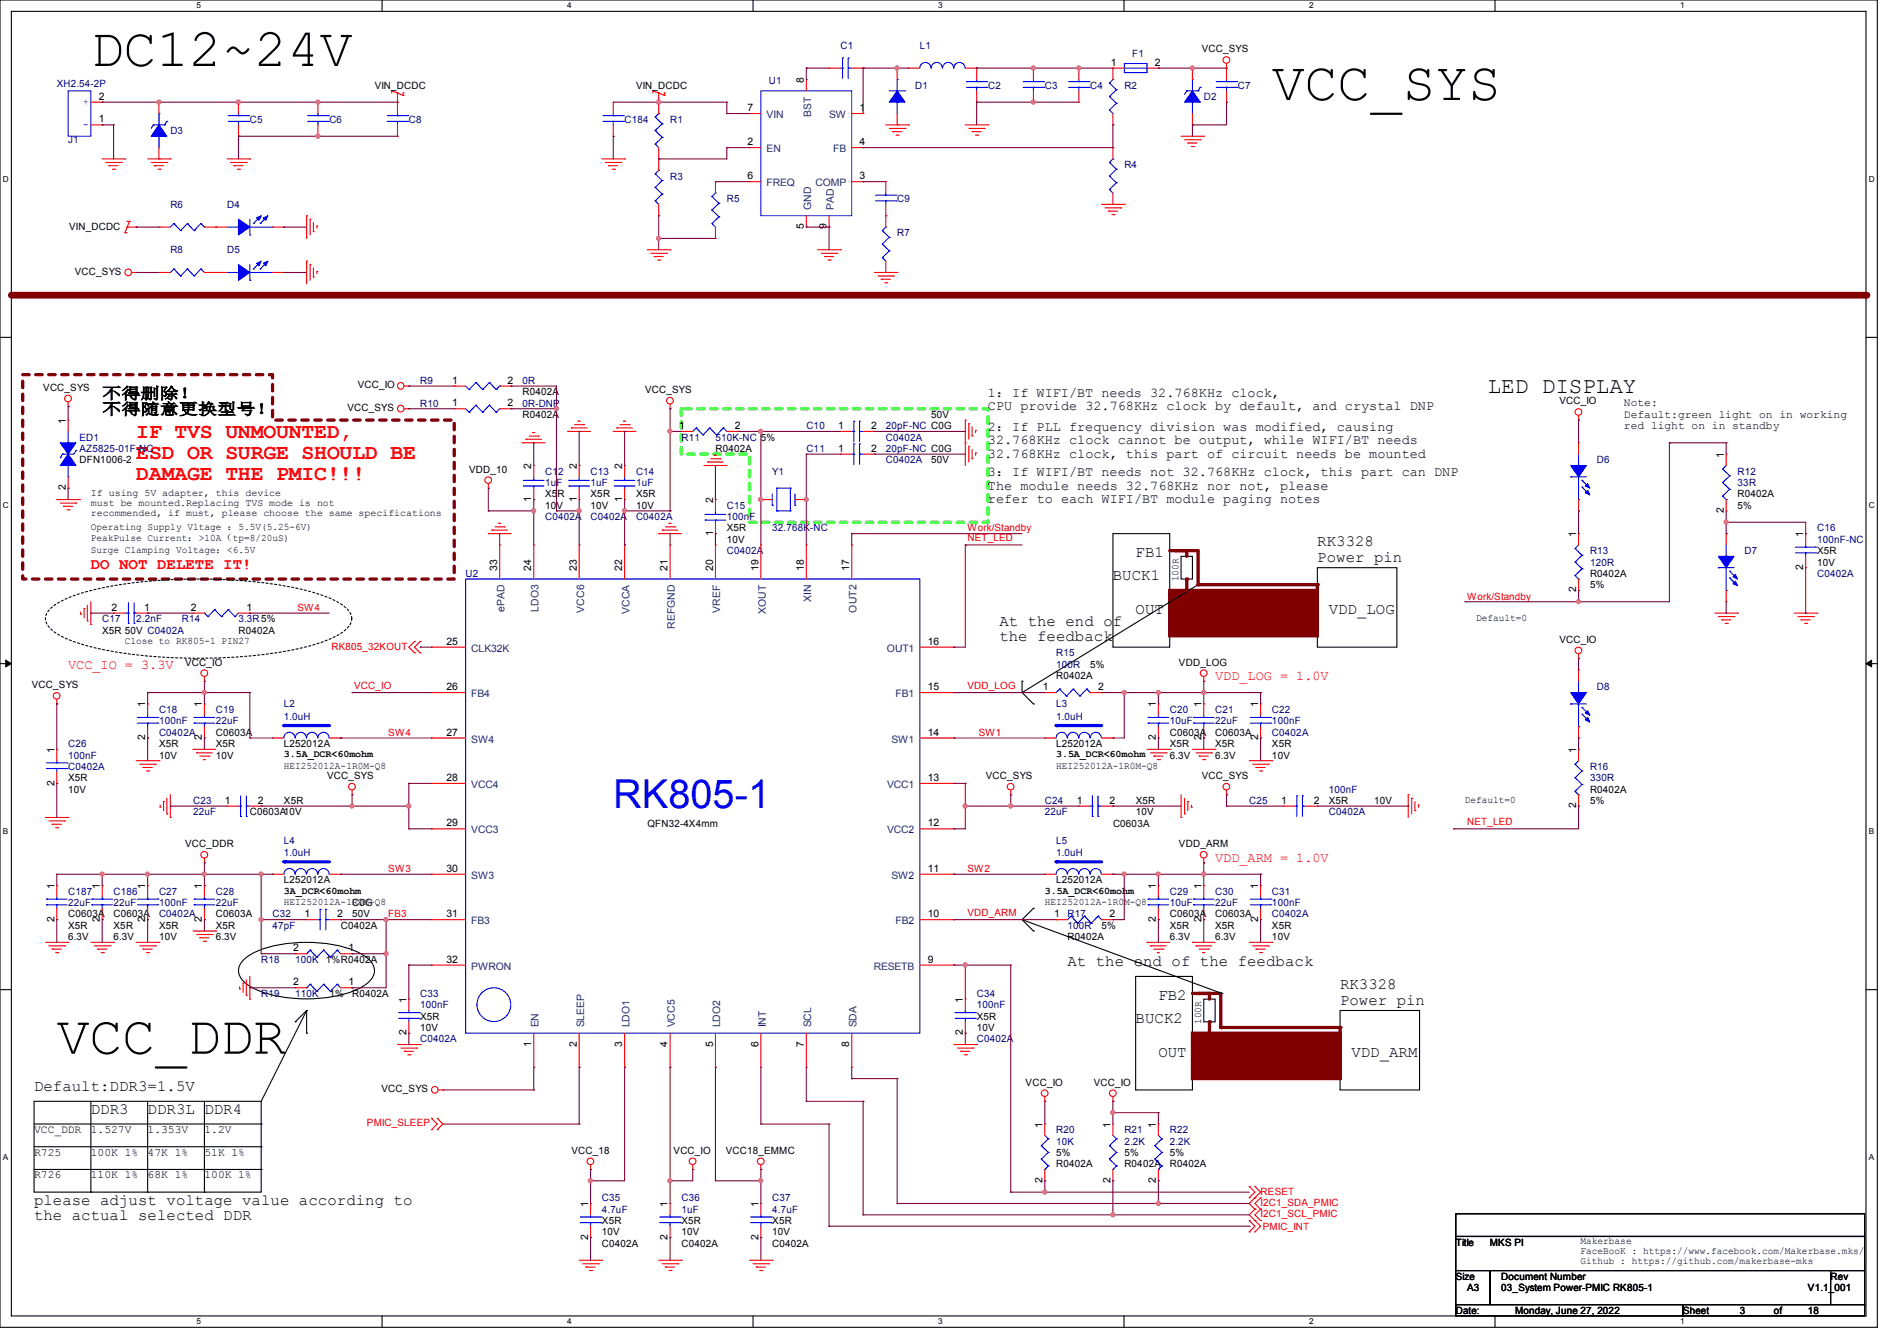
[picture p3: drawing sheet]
<svg xmlns="http://www.w3.org/2000/svg" width="297mm" height="210mm" viewBox="0 0 297 210" stroke-linecap="round" stroke-linejoin="round" font-family="sans-serif">
<defs><g id="words">
<g font-size="8.5">
<text x="14.2" y="10.3">DC12~24V</text>
<text x="199.1" y="15.7">VCC_SYS</text>
<text x="8.9" y="165">VCC_DDR</text>
</g>
<text font-size="6.2" fill="#00f" x="96" y="126.5">RK805-1</text>
<text font-size="3.6" x="232.9" y="61.5">LED DISPLAY</text>
<g font-size="3.3" fill="#f00">
<text x="21.3" y="68.5">IF TVS UNMOUNTED,</text>
<text x="21.3" y="71.9">ESD OR SURGE SHOULD BE</text>
<text x="21.3" y="75.2">DAMAGE THE PMIC!!!</text>
</g>
<g font-size="2.5">
<text x="16" y="62.4">不得删除！</text>
<text x="16" y="64.9">不得随意更换型号！</text>
<text x="177.8" y="87.3">FB1</text>
<text x="206.2" y="85.5">RK3328</text>
<text x="206.2" y="88">Power pin</text>
<text x="174.2" y="90.8">BUCK1</text>
<text x="156.5" y="98">At the end of</text>
<text x="156.5" y="100.4">the feedback</text>
<text x="177.8" y="96.2">OUT</text>
<text x="208" y="96.2">VDD_LOG</text>
<text x="167.1" y="151.3">At the end of the feedback</text>
<text x="209.8" y="154.9">RK3328</text>
<text x="177.8" y="160.2">BUCK2</text>
<text x="181.4" y="156.6">FB2</text>
<text x="209.8" y="157.3">Power pin</text>
<text x="181.4" y="165.5">OUT</text>
<text x="211.6" y="165.5">VDD_ARM</text>
<text x="5.3" y="170.9">Default:DDR3=1.5V</text>
<text x="14.2" y="174.4">DDR3</text>
<text x="23.1" y="174.4">DDR3L DDR4</text>
<text x="5.3" y="188.6">please adjust voltage value according to</text>
<text x="5.3" y="191.1">the actual selected DDR</text>
</g>
<text font-size="2.5" fill="#f00" x="14.2" y="89.1">DO NOT DELETE IT!</text>
<g font-size="2.1">
<text x="154.7" y="62.1">1：If WIFI/BT needs 32.768KHz clock,</text>
<text x="154.7" y="64.2">CPU provide 32.768KHz clock by default, and crystal DNP</text>
<text x="154.7" y="67.4">2：If PLL frequency division was modified, causing</text>
<text x="154.7" y="69.6">32.768KHz clock cannot be output, while WIFI/BT needs</text>
<text x="154.7" y="71.7">32.768KHz clock, this part of circuit needs be mounted</text>
<text x="154.7" y="74.5">3：If WIFI/BT needs not 32.768KHz clock, this part can DNP</text>
<text x="154.7" y="76.7">The module needs 32.768KHz nor not, please</text>
<text x="154.7" y="78.8">refer to each WIFI/BT module paging notes</text>
</g>
<g font-size="2.1" fill="#f00">
<text x="10.7" y="104.8">VCC_IO = 3.3V</text>
<text x="190.2" y="106.6">VDD_LOG = 1.0V</text>
<text x="190.2" y="135">VDD_ARM = 1.0V</text>
</g>
<g font-size="1.8">
<text x="254.2" y="63.6">Note:</text>
<text x="254.2" y="65.4">Default:green light on in working</text>
<text x="254.2" y="67.2">red light on in standby</text>
<text x="5.3" y="177.4">VCC_DDR</text>
<text x="14.2" y="177.4">1.527V</text>
<text x="23.1" y="177.4">1.353V</text>
<text x="32" y="177.4">1.2V</text>
<text x="5.3" y="181">R725</text>
<text x="5.3" y="184.5">R726</text>
<text x="14.2" y="181">100K 1%</text>
<text x="14.2" y="184.5">110K 1%</text>
<text x="23.1" y="184.5">68K 1%</text>
<text x="23.1" y="181">47K 1%</text>
<text x="32" y="184.5">100K 1%</text>
<text x="32" y="181">51K 1%</text>
</g>
<g font-size="1.6" fill="#000080">
<text x="131.6" y="7.7">C1</text>
<text x="144" y="7.7">L1</text>
<text x="177.3" y="8.9">F1</text>
<text x="8.9" y="13.5">XH2.54-2P</text>
<text x="120.4" y="13.2">U1</text>
<text x="143.3" y="13.9">D1</text>
<text x="154.7" y="13.9">C2</text>
<text x="163.6" y="13.9">C3</text>
<text x="170.7" y="13.9">C4</text>
<text x="176" y="13.9">R2</text>
<text x="188.5" y="15.7">D2</text>
<text x="193.8" y="13.9">C7</text>
<text x="10.7" y="22.4">J1</text>
<text x="26.7" y="21">D3</text>
<text x="39.1" y="19.2">C5</text>
<text x="51.6" y="19.2">C6</text>
<text x="64" y="19.2">C8</text>
<text x="97.8" y="19.2">C184</text>
<text x="104.9" y="19.2">R1</text>
<text x="104.9" y="28.1">R3</text>
<text x="176" y="26.3">R4</text>
<text x="26.7" y="32.6">R6</text>
<text x="35.6" y="32.6">D4</text>
<text x="113.8" y="31.7">R5</text>
<text x="140.5" y="31.7">C9</text>
<text x="26.7" y="39.7">R8</text>
<text x="35.6" y="39.7">D5</text>
<text x="140.5" y="37">R7</text>
<text x="65.8" y="63.7">R10</text>
<text x="65.8" y="60.1">R9</text>
<text x="81.8" y="63.7">0R-DNP</text>
<text x="81.8" y="60.1">0R</text>
<text x="12.4" y="69">ED1</text>
<text x="12.4" y="70.8">AZ5825-01F-NC</text>
<text x="106.7" y="69">R11</text>
<text x="112" y="69">510K-NC</text>
<text x="126.2" y="67.2">C10</text>
<text x="126.2" y="70.8">C11</text>
<text x="138.7" y="67.2">20pF-NC C0G</text>
<text x="138.7" y="69">C0402A</text>
<text x="138.7" y="70.8">20pF-NC C0G</text>
<text x="85.3" y="74.3">C12</text>
<text x="85.3" y="76.1">1uF</text>
<text x="92.5" y="74.3">C13</text>
<text x="92.5" y="76.1">1uF</text>
<text x="99.6" y="74.3">C14</text>
<text x="99.6" y="76.1">1uF</text>
<text x="120.9" y="74.3">Y1</text>
<text x="138.7" y="72.6">C0402A</text>
<text x="250" y="72.6">D6</text>
<text x="272.1" y="74.3">R12</text>
<text x="272.1" y="76.1">33R</text>
<text x="85.3" y="81.4">C0402A</text>
<text x="92.5" y="81.4">C0402A</text>
<text x="99.6" y="81.4">C0402A</text>
<text x="113.8" y="79.7">C15</text>
<text x="113.8" y="81.4">100nF</text>
<text x="120.9" y="83.2">32.768K-NC</text>
<text x="284.5" y="83.2">C16</text>
<text x="113.8" y="86.8">C0402A</text>
<text x="248.9" y="86.8">R13</text>
<text x="248.9" y="88.6">120R</text>
<text x="273.1" y="86.8">D7</text>
<text x="284.5" y="85">100nF-NC</text>
<text x="72.9" y="90.3">U2</text>
<text x="284.5" y="90.3">C0402A</text>
<text x="16" y="97.5">C17</text>
<text x="21.3" y="97.5">2.2nF</text>
<text x="28.4" y="97.5">R14</text>
<text x="37.3" y="97.5">3.3R5%</text>
<text x="165.4" y="102.8">R15</text>
<text x="165.4" y="104.6">100R</text>
<text x="24.9" y="111.7">C18</text>
<text x="24.9" y="113.5">100nF</text>
<text x="33.8" y="111.7">C19</text>
<text x="33.8" y="113.5">22uF</text>
<text x="44.5" y="110.8">L2</text>
<text x="44.5" y="112.7">1.0uH</text>
<text x="165.4" y="110.8">L3</text>
<text x="165.4" y="112.7">1.0uH</text>
<text x="183.1" y="111.7">C20</text>
<text x="183.1" y="113.5">10uF</text>
<text x="190.3" y="111.7">C21</text>
<text x="190.3" y="113.5">22uF</text>
<text x="199.1" y="111.7">C22</text>
<text x="199.1" y="113.5">100nF</text>
<text x="250" y="108.1">D8</text>
<text x="10.7" y="117">C26</text>
<text x="10.7" y="118.8">100nF</text>
<text x="24.9" y="115.2">C0402A</text>
<text x="199.1" y="115.2">C0402A</text>
<text x="10.7" y="120.6">C0402A</text>
<text x="30.2" y="125.9">C23</text>
<text x="163.6" y="125.9">C24</text>
<text x="195.6" y="125.9">C25</text>
<text x="208" y="124.1">100nF</text>
<text x="248.9" y="120.6">R16</text>
<text x="248.9" y="122.3">330R</text>
<text x="30.2" y="127.7">22uF</text>
<text x="163.6" y="127.7">22uF</text>
<text x="208" y="127.7">C0402A</text>
<text x="44.5" y="132.1">L4</text>
<text x="44.5" y="134.1">1.0uH</text>
<text x="165.4" y="132.1">L5</text>
<text x="165.4" y="134.1">1.0uH</text>
<text x="10.7" y="140.1">C187</text>
<text x="10.7" y="141.9">22uF</text>
<text x="17.8" y="140.1">C186</text>
<text x="17.8" y="141.9">22uF</text>
<text x="24.9" y="140.1">C27</text>
<text x="24.9" y="141.9">100nF</text>
<text x="24.9" y="143.7">C0402A</text>
<text x="33.8" y="140.1">C28</text>
<text x="33.8" y="141.9">22uF</text>
<text x="42.7" y="143.7">C32</text>
<text x="167.1" y="143.7">R17</text>
<text x="183.1" y="140.1">C29</text>
<text x="183.1" y="141.9">10uF</text>
<text x="190.3" y="140.1">C30</text>
<text x="190.3" y="141.9">22uF</text>
<text x="199.1" y="140.1">C31</text>
<text x="199.1" y="141.9">100nF</text>
<text x="199.1" y="143.7">C0402A</text>
<text x="42.7" y="145.5">47pF</text>
<text x="167.1" y="145.5">100R</text>
<text x="40.9" y="150.8">R18</text>
<text x="46.2" y="150.8">100K 1%R0402A</text>
<text x="40.9" y="156.1">R19</text>
<text x="46.2" y="156.1">110K</text>
<text x="65.8" y="156.1">C33</text>
<text x="65.8" y="157.9">100nF</text>
<text x="152.9" y="156.1">C34</text>
<text x="152.9" y="157.9">100nF</text>
<text x="65.8" y="163.2">C0402A</text>
<text x="152.9" y="163.2">C0402A</text>
<text x="165.4" y="177.5">R20</text>
<text x="165.4" y="179.2">10K</text>
<text x="176" y="177.5">R21</text>
<text x="176" y="179.2">2.2K</text>
<text x="183.1" y="177.5">R22</text>
<text x="183.1" y="179.2">2.2K</text>
<text x="94.2" y="188.1">C35</text>
<text x="94.2" y="189.9">4.7uF</text>
<text x="106.7" y="188.1">C36</text>
<text x="106.7" y="189.9">1uF</text>
<text x="120.9" y="188.1">C37</text>
<text x="120.9" y="189.9">4.7uF</text>
</g>
<g font-size="1.6">
<text x="173.9" y="10.3">1</text>
<text x="180.8" y="10.3">2</text>
<text x="188.1" y="8.2">VCC_SYS</text>
<text x="15.5" y="15.6">2</text>
<text x="58.7" y="13.9">VIN_DCDC</text>
<text x="99.6" y="13.9">VIN_DCDC</text>
<text x="117" y="17.4">7</text>
<text x="125.9" y="13" transform="rotate(-90 125.9 13)">8</text>
<text x="134.6" y="17.4">1</text>
<text x="15.5" y="19.2">1</text>
<text x="117" y="22.7">2</text>
<text x="134.6" y="22.7">4</text>
<text x="117" y="28.1">6</text>
<text x="134.6" y="28.1">3</text>
<text x="10.8" y="35.9">VIN_DCDC</text>
<text x="125.9" y="35.9" transform="rotate(-90 125.9 35.9)">5</text>
<text x="129.4" y="35.9" transform="rotate(-90 129.4 35.9)">9</text>
<text x="11.7" y="43.1">VCC_SYS</text>
<text x="6.8" y="61.2">VCC_SYS</text>
<text x="54.4" y="64.4">VCC_SYS</text>
<text x="56" y="60.8">VCC_IO</text>
<text x="70.8" y="63.6">1</text>
<text x="70.8" y="60.1">1</text>
<text x="79.5" y="63.6">2</text>
<text x="79.5" y="60.1">2</text>
<text x="81.8" y="65.4">R0402A</text>
<text x="81.8" y="61.9">R0402A</text>
<text x="101" y="61.6">VCC_SYS</text>
<text x="145.8" y="65.4">50V</text>
<text x="244.2" y="63.3">VCC_IO</text>
<text x="10.3" y="66.3" transform="rotate(-90 10.3 66.3)">1</text>
<text x="106.4" y="67.2">1</text>
<text x="112" y="70.8">R0402A</text>
<text x="115" y="67.2">2</text>
<text x="119.1" y="69">5%</text>
<text x="131.2" y="67.2">1</text>
<text x="131.2" y="70.7">1</text>
<text x="136.4" y="67.2">2</text>
<text x="136.4" y="70.7">2</text>
<text x="269.9" y="71.7" transform="rotate(-90 269.9 71.7)">1</text>
<text x="10.3" y="76.8" transform="rotate(-90 10.3 76.8)">2</text>
<text x="12.4" y="72.6">DFN1006-2</text>
<text x="14.2" y="77.7">If using 5V adapter, this device</text>
<text x="73.5" y="74">VDD_10</text>
<text x="83.2" y="73.4" transform="rotate(-90 83.2 73.4)">2</text>
<text x="85.3" y="77.9">X5R</text>
<text x="90.3" y="73.4" transform="rotate(-90 90.3 73.4)">2</text>
<text x="92.5" y="77.9">X5R</text>
<text x="97.4" y="73.4" transform="rotate(-90 97.4 73.4)">2</text>
<text x="99.6" y="77.9">X5R</text>
<text x="145.8" y="72.6">50V</text>
<text x="272.1" y="77.9">R0402A</text>
<text x="14.2" y="83">Operating Supply Vltage ：5.5V(5.25-6V)</text>
<text x="14.2" y="79.2">must be mounted.Replacing TVS mode is not</text>
<text x="14.2" y="80.8">recommended, if must, please choose the same specifications</text>
<text x="83.2" y="78.6" transform="rotate(-90 83.2 78.6)">1</text>
<text x="85.3" y="79.7">10V</text>
<text x="90.3" y="78.6" transform="rotate(-90 90.3 78.6)">1</text>
<text x="92.5" y="79.7">10V</text>
<text x="97.4" y="78.6" transform="rotate(-90 97.4 78.6)">1</text>
<text x="99.6" y="79.7">10V</text>
<text x="111.6" y="83.9" transform="rotate(-90 111.6 83.9)">1</text>
<text x="111.6" y="78.8" transform="rotate(-90 111.6 78.8)">2</text>
<text x="113.8" y="83.2">X5R</text>
<text x="269.9" y="80.3" transform="rotate(-90 269.9 80.3)">2</text>
<text x="272.1" y="79.7">5%</text>
<text x="14.2" y="84.8">PeakPulse Current：&gt;10A（tp=8/20uS)</text>
<text x="14.2" y="86.6">Surge Clamping Voltage：&lt;6.5V</text>
<text x="77.9" y="89.4" transform="rotate(-90 77.9 89.4)">33</text>
<text x="83.2" y="89.4" transform="rotate(-90 83.2 89.4)">24</text>
<text x="90.3" y="89.4" transform="rotate(-90 90.3 89.4)">23</text>
<text x="97.4" y="89.4" transform="rotate(-90 97.4 89.4)">22</text>
<text x="104.5" y="89.4" transform="rotate(-90 104.5 89.4)">21</text>
<text x="111.6" y="89.4" transform="rotate(-90 111.6 89.4)">20</text>
<text x="113.8" y="85">10V</text>
<text x="118.7" y="89.4" transform="rotate(-90 118.7 89.4)">19</text>
<text x="125.9" y="89.4" transform="rotate(-90 125.9 89.4)">18</text>
<text x="133" y="89.4" transform="rotate(-90 133 89.4)">17</text>
<text x="246.8" y="84.1" transform="rotate(-90 246.8 84.1)">1</text>
<text x="282.3" y="89.2" transform="rotate(-90 282.3 89.2)">2</text>
<text x="282.3" y="84.1" transform="rotate(-90 282.3 84.1)">1</text>
<text x="284.5" y="86.8">X5R</text>
<text x="284.5" y="88.6">10V</text>
<text x="17.4" y="95.6">2</text>
<text x="22.6" y="95.6">1</text>
<text x="29.9" y="95.6">2</text>
<text x="38.6" y="95.6">1</text>
<text x="184.5" y="91" transform="rotate(-90 184.5 91)">100R</text>
<text x="246.8" y="92.8" transform="rotate(-90 246.8 92.8)">2</text>
<text x="248.9" y="90.3">R0402A</text>
<text x="248.9" y="92.1">5%</text>
<text x="16" y="99.2">X5R 50V C0402A</text>
<text x="19.6" y="100.8">Close to RK805-1 PIN27</text>
<text x="37.3" y="99.2">R0402A</text>
<text x="69.9" y="101">25</text>
<text x="145.3" y="101">16</text>
<text x="231.1" y="97.2">Default=0</text>
<text x="244.2" y="100.7">VCC_IO</text>
<text x="5" y="107.8">VCC_SYS</text>
<text x="29" y="104.2">VCC_IO</text>
<text x="165.4" y="106.3">R0402A</text>
<text x="170.7" y="104.6">5%</text>
<text x="184.6" y="104.2">VDD_LOG</text>
<text x="22.7" y="110.8" transform="rotate(-90 22.7 110.8)">1</text>
<text x="31.6" y="110.8" transform="rotate(-90 31.6 110.8)">1</text>
<text x="69.9" y="108.1">26</text>
<text x="145.3" y="108.1">15</text>
<text x="163.3" y="108.1">1</text>
<text x="171.9" y="108.1">2</text>
<text x="181" y="110.8" transform="rotate(-90 181 110.8)">1</text>
<text x="188.1" y="110.8" transform="rotate(-90 188.1 110.8)">1</text>
<text x="197" y="110.8" transform="rotate(-90 197 110.8)">1</text>
<text x="8.5" y="117.9" transform="rotate(-90 8.5 117.9)">1</text>
<text x="22.7" y="115.9" transform="rotate(-90 22.7 115.9)">2</text>
<text x="24.9" y="117">X5R</text>
<text x="24.9" y="118.8">10V</text>
<text x="31.6" y="115.9" transform="rotate(-90 31.6 115.9)">2</text>
<text x="33.8" y="115.2">C0603A</text>
<text x="33.8" y="117">X5R</text>
<text x="33.8" y="118.8">10V</text>
<text x="44.4" y="118.6">3.5A_DCR&lt;60mohm</text>
<text x="44.5" y="117">L252012A</text>
<text x="69.9" y="115.2">27</text>
<text x="145.3" y="115.2">14</text>
<text x="165.3" y="118.6">3.5A_DCR&lt;60mohm</text>
<text x="165.4" y="117">L252012A</text>
<text x="181" y="115.9" transform="rotate(-90 181 115.9)">2</text>
<text x="183.1" y="115.2">C0603A</text>
<text x="183.1" y="117">X5R</text>
<text x="183.1" y="118.8">6.3V</text>
<text x="188.1" y="115.9" transform="rotate(-90 188.1 115.9)">2</text>
<text x="190.3" y="115.2">C0603A</text>
<text x="190.3" y="117">X5R</text>
<text x="190.3" y="118.8">6.3V</text>
<text x="197" y="115.9" transform="rotate(-90 197 115.9)">2</text>
<text x="199.1" y="117">X5R</text>
<text x="199.1" y="118.8">10V</text>
<text x="246.8" y="117.9" transform="rotate(-90 246.8 117.9)">1</text>
<text x="8.5" y="123" transform="rotate(-90 8.5 123)">2</text>
<text x="10.7" y="122.3">X5R</text>
<text x="10.7" y="124.1">10V</text>
<text x="35.2" y="125.9">1</text>
<text x="40.3" y="125.9">2</text>
<text x="44.4" y="120.4">HEI252012A-1R0M-Q8</text>
<text x="44.5" y="125.9">X5R</text>
<text x="51.2" y="122">VCC_SYS</text>
<text x="69.9" y="122.3">28</text>
<text x="145.3" y="122.3">13</text>
<text x="154.4" y="122">VCC_SYS</text>
<text x="165.3" y="120.4">HEI252012A-1R0M-Q8</text>
<text x="168.6" y="125.9">1</text>
<text x="173.7" y="125.9">2</text>
<text x="177.8" y="125.9">X5R</text>
<text x="188.1" y="122">VCC_SYS</text>
<text x="200.6" y="125.9">1</text>
<text x="205.7" y="125.9">2</text>
<text x="208" y="125.9">X5R</text>
<text x="215.2" y="125.9">10V</text>
<text x="229.3" y="125.7">Default=0</text>
<text x="248.9" y="124.1">R0402A</text>
<text x="248.9" y="125.9">5%</text>
<text x="39.1" y="127.7">C0603A10V</text>
<text x="69.9" y="129.4">29</text>
<text x="101.4" y="129.5">QFN32-4X4mm</text>
<text x="145.3" y="129.4">12</text>
<text x="174.3" y="129.5">C0603A</text>
<text x="177.8" y="127.7">10V</text>
<text x="246.8" y="126.6" transform="rotate(-90 246.8 126.6)">2</text>
<text x="29" y="132.7">VCC_DDR</text>
<text x="69.9" y="136.5">30</text>
<text x="145.3" y="136.5">11</text>
<text x="184.6" y="132.7">VDD_ARM</text>
<text x="8.5" y="139.2" transform="rotate(-90 8.5 139.2)">1</text>
<text x="10.7" y="143.7">C0603A</text>
<text x="15.6" y="139.2" transform="rotate(-90 15.6 139.2)">1</text>
<text x="17.8" y="143.7">C0603A</text>
<text x="22.7" y="139.2" transform="rotate(-90 22.7 139.2)">1</text>
<text x="31.6" y="139.2" transform="rotate(-90 31.6 139.2)">1</text>
<text x="33.8" y="143.7">C0603A</text>
<text x="44.4" y="141.7">HEI252012A-1R0M-Q8</text>
<text x="44.4" y="140">3A_DCR&lt;60mohm</text>
<text x="44.5" y="138.3">L252012A</text>
<text x="47.7" y="143.6">1</text>
<text x="52.8" y="143.6">2</text>
<text x="55.1" y="141.9">C0G</text>
<text x="55.1" y="143.7">50V</text>
<text x="69.9" y="143.6">31</text>
<text x="145.3" y="143.6">10</text>
<text x="163.6" y="141.7">HEI252012A-1R0M-Q8</text>
<text x="163.6" y="140">3.5A_DCR&lt;60mohm</text>
<text x="165" y="143.6">1</text>
<text x="165.4" y="138.3">L252012A</text>
<text x="173.7" y="143.6">2</text>
<text x="181" y="139.2" transform="rotate(-90 181 139.2)">1</text>
<text x="183.1" y="143.7">C0603A</text>
<text x="188.1" y="139.2" transform="rotate(-90 188.1 139.2)">1</text>
<text x="190.3" y="143.7">C0603A</text>
<text x="197" y="139.2" transform="rotate(-90 197 139.2)">1</text>
<text x="8.5" y="144.4" transform="rotate(-90 8.5 144.4)">2</text>
<text x="10.7" y="145.5">X5R</text>
<text x="10.7" y="147.2">6.3V</text>
<text x="15.6" y="144.4" transform="rotate(-90 15.6 144.4)">2</text>
<text x="17.8" y="145.5">X5R</text>
<text x="17.8" y="147.2">6.3V</text>
<text x="22.7" y="144.4" transform="rotate(-90 22.7 144.4)">2</text>
<text x="24.9" y="145.5">X5R</text>
<text x="24.9" y="147.2">10V</text>
<text x="31.6" y="144.4" transform="rotate(-90 31.6 144.4)">2</text>
<text x="33.8" y="145.5">X5R</text>
<text x="33.8" y="147.2">6.3V</text>
<text x="45.9" y="149">2</text>
<text x="53.3" y="145.5">C0402A</text>
<text x="54.6" y="149">1</text>
<text x="167.1" y="147.2">R0402A</text>
<text x="172.5" y="145.5">5%</text>
<text x="181" y="144.4" transform="rotate(-90 181 144.4)">2</text>
<text x="183.1" y="145.5">X5R</text>
<text x="183.1" y="147.2">6.3V</text>
<text x="188.1" y="144.4" transform="rotate(-90 188.1 144.4)">2</text>
<text x="190.3" y="145.5">X5R</text>
<text x="190.3" y="147.2">6.3V</text>
<text x="197" y="144.4" transform="rotate(-90 197 144.4)">2</text>
<text x="199.1" y="145.5">X5R</text>
<text x="199.1" y="147.2">10V</text>
<text x="45.9" y="154.3">2</text>
<text x="54.6" y="154.3">1</text>
<text x="69.9" y="150.7">32</text>
<text x="145.3" y="150.7">9</text>
<text x="51.6" y="156.1">1%</text>
<text x="55.1" y="156.1">R0402A</text>
<text x="63.6" y="157" transform="rotate(-90 63.6 157)">1</text>
<text x="65.8" y="159.7">X5R</text>
<text x="65.8" y="161.5">10V</text>
<text x="150.7" y="157" transform="rotate(-90 150.7 157)">1</text>
<text x="152.9" y="159.7">X5R</text>
<text x="152.9" y="161.5">10V</text>
<text x="188" y="160.4" transform="rotate(-90 188 160.4)">100R</text>
<text x="63.6" y="162.1" transform="rotate(-90 63.6 162.1)">2</text>
<text x="83.2" y="163.9" transform="rotate(-90 83.2 163.9)">1</text>
<text x="90.3" y="163.9" transform="rotate(-90 90.3 163.9)">2</text>
<text x="97.4" y="163.9" transform="rotate(-90 97.4 163.9)">3</text>
<text x="104.5" y="163.9" transform="rotate(-90 104.5 163.9)">4</text>
<text x="111.6" y="163.9" transform="rotate(-90 111.6 163.9)">5</text>
<text x="118.7" y="163.9" transform="rotate(-90 118.7 163.9)">6</text>
<text x="125.9" y="163.9" transform="rotate(-90 125.9 163.9)">7</text>
<text x="133" y="163.9" transform="rotate(-90 133 163.9)">8</text>
<text x="150.7" y="162.1" transform="rotate(-90 150.7 162.1)">2</text>
<text x="59.7" y="171.1">VCC_SYS</text>
<text x="160.6" y="170">VCC_IO</text>
<text x="171.2" y="170">VCC_IO</text>
<text x="163.2" y="176.6" transform="rotate(-90 163.2 176.6)">1</text>
<text x="173.9" y="176.6" transform="rotate(-90 173.9 176.6)">1</text>
<text x="181" y="176.6" transform="rotate(-90 181 176.6)">1</text>
<text x="89.5" y="180.7">VCC_18</text>
<text x="105.5" y="180.7">VCC_IO</text>
<text x="113.6" y="180.7">VCC18_EMMC</text>
<text x="163.2" y="185.2" transform="rotate(-90 163.2 185.2)">2</text>
<text x="165.4" y="182.8">R0402A</text>
<text x="165.4" y="181">5%</text>
<text x="173.9" y="185.2" transform="rotate(-90 173.9 185.2)">2</text>
<text x="176" y="182.8">R0402A</text>
<text x="176" y="181">5%</text>
<text x="181" y="185.2" transform="rotate(-90 181 185.2)">2</text>
<text x="183.1" y="182.8">R0402A</text>
<text x="183.1" y="181">5%</text>
<text x="92.1" y="189" transform="rotate(-90 92.1 189)">1</text>
<text x="94.2" y="191.7">X5R</text>
<text x="104.5" y="189" transform="rotate(-90 104.5 189)">1</text>
<text x="106.7" y="191.7">X5R</text>
<text x="118.7" y="189" transform="rotate(-90 118.7 189)">1</text>
<text x="120.9" y="191.7">X5R</text>
<text x="92.1" y="194.1" transform="rotate(-90 92.1 194.1)">2</text>
<text x="94.2" y="195.2">C0402A</text>
<text x="94.2" y="193.5">10V</text>
<text x="104.5" y="194.1" transform="rotate(-90 104.5 194.1)">2</text>
<text x="106.7" y="195.2">C0402A</text>
<text x="106.7" y="193.5">10V</text>
<text x="118.7" y="194.1" transform="rotate(-90 118.7 194.1)">2</text>
<text x="120.9" y="195.2">C0402A</text>
<text x="120.9" y="193.5">10V</text>
<text x="227.9" y="195.1">Title</text>
<text x="233.3" y="195.1">MKS PI</text>
<text x="247.5" y="194.9">Makerbase</text>
<text x="247.5" y="196.4">FaceBooK : https://www.facebook.com/Makerbase.mks/</text>
<text x="247.5" y="198">Github : https://github.com/makerbase-mks</text>
<text x="227.9" y="200.4">Size</text>
<text x="229.7" y="202.2">A3</text>
<text x="235" y="200.4">Document Number</text>
<text x="235" y="202.2">03_System Power-PMIC RK805-1</text>
<text x="283.1" y="202.2">V1.1_001</text>
<text x="286.6" y="200.4">Rev</text>
<text x="227.9" y="205.7">Date:</text>
<text x="237.2" y="205.7">Monday, June 27, 2022</text>
<text x="263.5" y="205.7">Sheet</text>
<text x="272.4" y="205.7">3</text>
<text x="277.7" y="205.7">of</text>
<text x="283.1" y="205.7">18</text>
</g>
<g font-size="1.6" fill="#00f">
<text x="13.9" y="15.6" transform="rotate(-180 13.9 15.6)">+</text>
<text x="13.9" y="19.1" transform="rotate(-180 13.9 19.1)">-</text>
</g>
<g font-size="1.6" fill="#004080">
<text x="120" y="18.5">VIN</text>
<text x="120" y="23.8">EN</text>
<text x="127" y="18.3" transform="rotate(-90 127 18.3)">BST</text>
<text x="129.8" y="18.5">SW</text>
<text x="130.4" y="23.8">FB</text>
<text x="120" y="29.2">FREQ</text>
<text x="127.7" y="29.2">COMP</text>
<text x="127" y="32.9" transform="rotate(-90 127 32.9)">GND</text>
<text x="130.6" y="32.9" transform="rotate(-90 130.6 32.9)">PAD</text>
<text x="79" y="95.8" transform="rotate(-90 79 95.8)">ePAD</text>
<text x="84.3" y="95.8" transform="rotate(-90 84.3 95.8)">LDO3</text>
<text x="91.4" y="95.9" transform="rotate(-90 91.4 95.9)">VCC6</text>
<text x="112.8" y="96" transform="rotate(-90 112.8 96)">VREF</text>
<text x="127" y="94.3" transform="rotate(-90 127 94.3)">XIN</text>
<text x="134.1" y="95.9" transform="rotate(-90 134.1 95.9)">OUT2</text>
<text x="98.6" y="96.1" transform="rotate(-90 98.6 96.1)">VCCA</text>
<text x="105.7" y="98.5" transform="rotate(-90 105.7 98.5)">REFGND</text>
<text x="119.9" y="96.1" transform="rotate(-90 119.9 96.1)">XOUT</text>
<text x="73.8" y="102.1">CLK32K</text>
<text x="138.9" y="102.1">OUT1</text>
<text x="73.8" y="109.2">FB4</text>
<text x="140.2" y="109.2">FB1</text>
<text x="73.8" y="116.3">SW4</text>
<text x="139.6" y="116.3">SW1</text>
<text x="73.8" y="123.4">VCC4</text>
<text x="138.9" y="123.4">VCC1</text>
<text x="73.8" y="130.5">VCC3</text>
<text x="138.9" y="130.5">VCC2</text>
<text x="73.8" y="137.6">SW3</text>
<text x="139.6" y="137.6">SW2</text>
<text x="73.8" y="144.7">FB3</text>
<text x="140.2" y="144.7">FB2</text>
<text x="73.8" y="151.9">PWRON</text>
<text x="136.8" y="151.9">RESETB</text>
<text x="84.3" y="160.9" transform="rotate(-90 84.3 160.9)">EN</text>
<text x="91.4" y="160.9" transform="rotate(-90 91.4 160.9)">SLEEP</text>
<text x="98.6" y="160.9" transform="rotate(-90 98.6 160.9)">LDO1</text>
<text x="105.7" y="160.9" transform="rotate(-90 105.7 160.9)">VCC5</text>
<text x="112.8" y="160.9" transform="rotate(-90 112.8 160.9)">LDO2</text>
<text x="119.9" y="160.9" transform="rotate(-90 119.9 160.9)">INT</text>
<text x="127" y="160.9" transform="rotate(-90 127 160.9)">SCL</text>
<text x="134.1" y="160.9" transform="rotate(-90 134.1 160.9)">SDA</text>
</g>
<g font-size="1.6" fill="#f00">
<text x="151.5" y="83.2">Work/Standby</text>
<text x="151.5" y="84.8">NET_LED</text>
<text x="46.6" y="95.7">SW4</text>
<text x="229.7" y="93.9">Work/Standby</text>
<text x="51.9" y="101.7">RK805_32KOUT</text>
<text x="55.5" y="107.9">VCC_IO</text>
<text x="151.5" y="107.9">VDD_LOG</text>
<text x="60.8" y="115.2">SW4</text>
<text x="153.3" y="115.2">SW1</text>
<text x="229.7" y="129.2">NET_LED</text>
<text x="60.8" y="136.6">SW3</text>
<text x="151.5" y="136.6">SW2</text>
<text x="60.8" y="143.7">FB3</text>
<text x="151.5" y="143.5">VDD_ARM</text>
<text x="57.5" y="176.4">PMIC_SLEEP</text>
<text x="197.4" y="187.1">RESET</text>
<text x="197.4" y="188.8">I2C1_SDA_PMIC</text>
<text x="197.4" y="190.6">I2C1_SCL_PMIC</text>
<text x="197.7" y="192.6">PMIC_INT</text>
</g>
<g font-size="1.3">
<text x="30.8" y="1.3">5</text>
<text x="88.8" y="1.3">4</text>
<text x="146.9" y="1.3">3</text>
<text x="205" y="1.3">2</text>
<text x="263.1" y="1.3">1</text>
<text x=".5" y="28.4">D</text>
<text x="292.6" y="28.4">D</text>
<text x=".5" y="79.5">C</text>
<text x="292.6" y="79.5">C</text>
<text x=".5" y="130.6">B</text>
<text x="292.6" y="130.6">B</text>
<text x=".5" y="181.7">A</text>
<text x="292.6" y="181.7">A</text>
<text x="30.8" y="207.4">5</text>
<text x="88.8" y="207.4">4</text>
<text x="146.9" y="207.4">3</text>
<text x="205" y="207.4">2</text>
<text x="263.1" y="207.4">1</text>
</g>
</g></defs>
<path d="M0 0h293.9v207.9h-293.9zM1.8 1.8h290.3v204.3h-290.3z" fill="none" stroke="#000" stroke-width=".17"/>
<g fill="#fff">
<path d="M30.8 .2h.7v1.4h-.7z"/>
<path d="M30.8 206.2h.7v1.4h-.7z"/>
</g>
<path d="M59.8 0v1.8M59.8 206.1v1.8" fill="none" stroke="#000" stroke-width=".17"/>
<g fill="#fff">
<path d="M88.8 .2h.7v1.4h-.7z"/>
<path d="M88.8 206.2h.7v1.4h-.7z"/>
</g>
<path d="M117.9 0v1.8M117.9 206.1v1.8" fill="none" stroke="#000" stroke-width=".17"/>
<g fill="#fff">
<path d="M146.9 .2h.7v1.4h-.7z"/>
<path d="M146.9 206.2h.7v1.4h-.7z"/>
</g>
<path d="M176 0v1.8M176 206.1v1.8" fill="none" stroke="#000" stroke-width=".17"/>
<g fill="#fff">
<path d="M205 .2h.7v1.4h-.7z"/>
<path d="M205 206.2h.7v1.4h-.7z"/>
</g>
<path d="M234.1 0v1.8M234.1 206.1v1.8" fill="none" stroke="#000" stroke-width=".17"/>
<g fill="#fff">
<path d="M263.1 .2h.6v1.4h-.6z"/>
<path d="M263.1 206.2h.6v1.4h-.6z"/>
<path d="M.5 27.3h.9v1.4h-.9z"/>
<path d="M292.6 27.3h.9v1.4h-.9z"/>
<path d="M.5 78.4h.9v1.4h-.9z"/>
<path d="M292.6 78.4h.9v1.4h-.9z"/>
</g>
<path d="M0 52.8h1.8M292.1 52.8h1.8" fill="none" stroke="#000" stroke-width=".17"/>
<g fill="#fff">
<path d="M.5 129.5h.8v1.4h-.8z"/>
<path d="M292.6 129.5h.8v1.4h-.8z"/>
</g>
<path d="M0 103.9h1.8M292.1 103.9h1.8" fill="none" stroke="#000" stroke-width=".17"/>
<path d="M.9 103.4l.9 .5-.9 .5zM292.1 103.9l.9-.5v1z" fill="#000" stroke="#000" stroke-width=".16"/>
<g fill="#fff">
<path d="M.5 180.5h.8v1.4h-.8z"/>
<path d="M292.6 180.5h.8v1.4h-.8z"/>
</g>
<path d="M0 155h1.8M292.1 155h1.8" fill="none" stroke="#000" stroke-width=".17"/>
<path d="M1.8 46.2h290.3" fill="none" stroke="#800000" stroke-width="1.1"/>
<circle cx="292.1" cy="46.2" r=".53" fill="#800000"/>
<g fill="none" stroke="#000" stroke-width=".17">
<path d="M174.2 83.6h8.9v17.7h-8.9zM206.2 88.9h12.5v12.4h-12.5zM5.3 172.5h35.6v14.2h-35.6zM5.3 176h35.6M5.3 179.6h35.6M14.2 172.5v14.2M23.1 172.5v14.2M32 172.5v14.2M40.9 176h.1M40.9 179.6h.1M5.3 183.1h35.6M14.2 186.7h.1"/>
<path d="M23.1 186.7h.1M32 186.7h.1M40.9 183.1h.1"/>
</g>
<path d="M106.7 64h48v17.8h-37.4v-10.7h-10.6z" fill="none" stroke="#0f0" stroke-width=".51" stroke-dasharray="1 1"/>
<path d="M184 86.2h3.6" fill="none" stroke="#800000" stroke-width=".51"/>
<circle cx="184" cy="86.2" r=".25" fill="#800000"/>
<path d="M183.1 92.5h23.1v7.1h-23.1z" fill-rule="evenodd" fill="#800000" stroke="#800000" stroke-width=".51"/>
<path d="M184.9 87.1h1.8v3.6h-1.8z" fill="none" stroke="#000" stroke-width=".17"/>
<path d="M206.2 91.6v8" fill="none" stroke="#800000" stroke-width=".51"/>
<circle cx="206.2" cy="91.6" r=".25" fill="#800000"/>
<path d="M187.6 91.6h.1M187.6 91.6l-27.6 16.9" fill="none" stroke="#000" stroke-width=".17"/>
<path d="M183.1 86.2h2.7" fill="none" stroke="#800000" stroke-width=".51"/>
<circle cx="185.8" cy="86.2" r=".25" fill="#800000"/>
<path d="M185.8 86.2v.9" fill="none" stroke="#800000" stroke-width=".51"/>
<circle cx="185.8" cy="86.2" r=".25" fill="#800000"/>
<path d="M185.8 90.7v1.8" fill="none" stroke="#800000" stroke-width=".51"/>
<circle cx="185.8" cy="90.7" r=".25" fill="#800000"/>
<path d="M187.6 86.2v5.4" fill="none" stroke="#800000" stroke-width=".51"/>
<circle cx="187.6" cy="91.6" r=".25" fill="#800000"/>
<path d="M187.6 91.6h18.6" fill="none" stroke="#800000" stroke-width=".51"/>
<circle cx="187.6" cy="91.6" r=".25" fill="#800000"/>
<path d="M160 106.7h.1M160 106.7v1.8l1.8 1.7M161.8 110.2h.1M177.8 152.9h8.9v17.8h-8.9zM209.8 158.2h12.4v12.5h-12.4z" fill="none" stroke="#000" stroke-width=".17"/>
<path d="M209.8 160.9v8" fill="none" stroke="#800000" stroke-width=".51"/>
<circle cx="209.8" cy="160.9" r=".25" fill="#800000"/>
<path d="M188.5 156.5h1.7v3.5h-1.7z" fill="none" stroke="#000" stroke-width=".17"/>
<path d="M186.7 161.8h23.1v7.1h-23.1z" fill-rule="evenodd" fill="#800000" stroke="#800000" stroke-width=".51"/>
<path d="M187.6 155.6h3.5" fill="none" stroke="#800000" stroke-width=".51"/>
<circle cx="187.6" cy="155.6" r=".25" fill="#800000"/>
<path d="M189.4 155.6v.9" fill="none" stroke="#800000" stroke-width=".51"/>
<circle cx="189.4" cy="155.6" r=".25" fill="#800000"/>
<path d="M186.7 155.6h2.7" fill="none" stroke="#800000" stroke-width=".51"/>
<circle cx="189.4" cy="155.6" r=".25" fill="#800000"/>
<path d="M191.1 160.9h18.7" fill="none" stroke="#800000" stroke-width=".51"/>
<circle cx="191.1" cy="160.9" r=".25" fill="#800000"/>
<path d="M191.1 155.6v5.3" fill="none" stroke="#800000" stroke-width=".51"/>
<circle cx="191.1" cy="160.9" r=".25" fill="#800000"/>
<path d="M189.4 160v1.8" fill="none" stroke="#800000" stroke-width=".51"/>
<circle cx="189.4" cy="160" r=".25" fill="#800000"/>
<g fill="none" stroke="#000" stroke-width=".17">
<path d="M38.2 150.3a11.1 11.1 0 0 1 5.6-2.4 21.4 21.4 0 0 1 12.6 1.4 3.6 3.6 0 0 1 2.2 2.7 2.88 2.88 0 0 1-1.4 2.2 17 17 0 0 1-9.2 2.2 17 17 0 0 1-9.2-2.2 2.65 2.65 0 0 1-1.4-2.8l.3-.6zM48 158.2h.1M48 158.2l-7.1 14.3M48 158.2l-1.8 1.8M48 158.2v3.6M160 144l31.3 11.6M160 144l1.8 1.8M161.8 142.2h.1M161.8 145.8h.1M161.8 142.2l-1.8 1.8M191.3 155.6h.1M46.2 160h.1"/>
<path d="M48 161.8h.1M227.9 190.1h64v3.5h-64zM227.9 193.6h64v5.4h-64zM227.9 199h5.4v5.3h-5.4zM233.3 199h53.3v5.3h-53.3zM286.6 199h5.3v5.3h-5.3zM227.9 204.3h35.6v1.8h-35.6zM263.5 204.3h28.4v1.8h-28.4z"/>
</g>
<path d="M3.6 58.7h39.1v7.1h28.4v24.9h-67.5z" fill="none" stroke="#800000" stroke-width=".51" stroke-dasharray="1 1"/>
<path d="M8.2 95a19.1 19.1 0 0 1 7.6-2.9 81.3 81.3 0 0 1 32.3 .4 17.1 17.1 0 0 1 5.9 2.5 2.12 2.12 0 0 1 0 3.7 19.1 19.1 0 0 1-7.7 3 81.3 81.3 0 0 1-32.2-.4 17.1 17.1 0 0 1-5.9-2.6 2.12 2.12 0 0 1 0-3.7z" fill="none" stroke="#000" stroke-width=".17" stroke-dasharray=".3 .3"/>
<g fill="none" stroke="#f00" stroke-width=".17">
<path d="M61.3 14.2h.1M61.3 14.2v.4M61.3 14.2l.9 .4M62.2 14.6h.1M62.2 16h.1M62.2 14.6l.9 .3M62.2 14.6v1.4M63.1 14.9h.1M63.1 14.6h.1M63.1 14.6v.3M102.2 14.2h.1M102.2 14.2v.4"/>
<path d="M102.2 14.2l.9 .4M103.1 14.6h.1M103.1 16h.1M103.1 14.6l.9 .3M103.1 14.6v1.4M104 14.9h.1M104 14.6h.1M104 14.6v.3M138.7 19.6h3.5M142.2 19.6h.1M151.1 19.6h3.6M154.7 19.6h.1"/>
<path d="M174.2 19.6h.1M174.2 10.7h.1M174.2 10.7v1.7M174.2 17.8v1.8M192 10.7h.1M192 9.9v.8M16 24.9h3.6M16.6 25.4h2.4M17.1 26h.1M17.1 26h1.4M17.6 26.5h.3M17.9 26.5h.1"/>
<path d="M19 25.4h.1M19.6 24.9h.1M19.6 36.4h.1M19.6 36.4h.3M19.9 35.6h.1M19.9 34.7h.1M19.9 35.6l-.3 .8M19.9 34.7h.4M19.9 35.6h1.4M20.3 34.7h.1M20.3 34.7l-.4 .9M21.3 35.6h.1"/>
<path d="M23.1 24.9h3.6M23.7 25.4h2.4M24.2 26h.1M24.2 26h1.4M24.7 26.5h.4M25.1 26.5h.1M26.1 25.4h.1M26.7 24.9h.1M35.6 24.9h3.5M36.1 25.4h2.5M36.6 26h.1M36.6 26h1.5"/>
<path d="M37.2 26.5h.3M37.5 26.5h.1M38.6 25.4h.1M39.1 24.9h.1M48 33.8h.1M48 33.8v3.5M48.6 34.3h.1M48.6 34.3v2.5M49.1 36.3h.1M49.1 34.8v1.5M49.6 35.4h.1M49.6 35.4v.3"/>
<path d="M94.2 24.9h3.6M94.8 25.4h2.4M95.3 26h.1M95.3 26h1.4M95.8 26.5h.4M96.2 26.5h.1M97.2 25.4h.1M97.8 24.9h.1M101.3 39.1h3.6M101.9 39.7h2.5M104.4 39.7h.1M104.9 39.1h.1"/>
<path d="M112 37.3h.1M112 28.4h.1M112 28.4v1.8M112 35.6v1.7M128 39.1h3.6M128.6 39.7h2.4M131 39.7h.1M131.6 39.1h.1M139.2 20.1h2.5M139.7 20.6h.1M139.7 20.6h1.5M140.3 21.2h.3"/>
<path d="M140.6 21.2h.1M141.7 20.1h.1M151.7 20.1h2.4M152.2 20.6h.1M152.2 20.6h1.4M152.7 21.2h.4M153.1 21.2h.1M154.1 20.1h.1M172.5 32h3.5M173 32.6h2.5M173.5 33.1h.1M173.5 33.1h1.5"/>
<path d="M174.1 33.6h.3M174.4 33.6h.1M175.5 32.6h.1M176 32h.1M184.9 21.3h3.6M185.5 21.9h2.4M186 22.4h.1M186 22.4h1.4M186.5 22.9h.4M186.9 22.9h.1M187.9 21.9h.1M188.5 21.3h.1"/>
<path d="M20.6 42.7h.7M21.3 42.7h.1M48 40.9h.1M48 40.9v3.5M48.6 41.4h.1M48.6 41.4v2.5M49.1 43.4h.1M49.1 42v1.4M49.6 42.5h.1M49.6 42.5v.3M102.4 40.2h.1M102.4 40.2h1.4"/>
<path d="M103 40.7h.3M103.3 40.7h.1M129.1 40.2h.1M129.1 40.2h1.4M129.6 40.7h.4M130 40.7h.1M136.9 42.7h3.6M137.5 43.2h2.4M138 43.7h.1M138 43.7h1.4M138.5 44.3h.4M138.9 44.3h.1"/>
<path d="M139.9 43.2h.1M140.5 42.7h.1M8.9 78.2h3.5M9.4 78.8h2.5M9.9 79.3h.1M9.9 79.3h1.5M10.5 79.8h.3M10.7 63.7h.1M10.7 62.9v.8M10.8 79.8h.1M11.9 78.8h.1M12.4 78.2h.1"/>
<path d="M63.3 64h.7M63.3 60.5h.7M64 64h.1M64 60.5h.1M76.5 76.5h.1M76.5 75.7v.8M81.8 69.3h.1M81.8 69.3h3.5M82.3 68.8h.1M82.3 68.8h2.5M82.8 68.3h1.5M83.4 67.7h.1"/>
<path d="M83.4 67.7h.3M84.3 68.3h.1M88.9 67.6h.1M88.9 67.6h3.6M89.5 67h.1M89.5 67h2.4M90 66.5h1.4M90.5 66h.1M90.5 66h.3M91.4 66.5h.1M96 67.6h.1M96 67.6h3.6"/>
<path d="M96.6 67h.1M96.6 67h2.4M97.1 66.5h1.4M97.6 66h.1M97.6 66h.4M98.5 66.5h.1M104.9 64h.1M104.9 63.3v.7M110.2 72.9h.1M110.2 72.9h3.6M110.8 72.3h.1M110.8 72.3h2.4"/>
<path d="M111.3 71.8h1.4M111.8 71.3h.1M111.8 71.3h.4M112.7 71.8h.1M151.1 65.8h.1M151.1 69.3h.1M151.1 65.8v7.1M151.7 66.3h.1M151.7 69.9h.1M151.7 66.3v2.5M151.7 69.9v2.4M152.2 68.3h.1"/>
<path d="M152.2 71.8h.1M152.2 66.8v1.5M152.2 70.4v1.4M152.7 67.4h.1M152.7 71h.1M152.7 67.4v.3M152.7 71v.3M247.1 65.8h.1M247.1 65.1v.7M12.6 96.2h.1M12.6 95.8v.4M13.2 95.3h.1"/>
<path d="M13.2 95.3v1.4M13.7 97.2h.1M13.7 94.8v2.4M14.2 97.8h.1M14.2 94.2v3.6M76.5 83.6h.1M76.5 83.6h3.5M77 83h.1M77 83h2.5M77.5 82.5h1.5M78.1 82h.1M78.1 82h.3"/>
<path d="M79 82.5h.1M103.1 83.6h.1M103.1 83.6h3.6M103.7 83h.1M103.7 83h2.4M104.2 82.5h1.4M104.7 82h.1M104.7 82h.4M105.6 82.5h.1M268.5 96h3.5M269 96.6h2.5M269.5 97.1h.1"/>
<path d="M269.5 97.1h1.5M270.1 97.6h.3M270.4 97.6h.1M271.5 96.6h.1M272 96h.1M280.9 96h3.6M281.5 96.6h2.4M282 97.1h.1M282 97.1h1.4M282.5 97.6h.4M282.9 97.6h.1M283.9 96.6h.1"/>
<path d="M284.5 96h.1M8.9 110.2h.1M8.9 117.3h.1M8.9 109.5v.7M8.9 117.3v1.8M21.3 119.1h3.6M21.9 119.7h2.4M24.3 119.7h.1M24.9 119.1h.1M30.2 117.3h.1M30.2 117.3h3.6M30.8 117.9h.1"/>
<path d="M30.8 117.9h2.4M31.3 118.4h1.4M31.8 119h.1M31.8 119h.4M32 106.7h.1M32 106v.7M32.7 118.4h.1M64.9 100.5h.1M64.9 102.2h.1M64.9 100.5l-.9 .8 .9 .9M65.8 100.5h.1M65.8 102.2h.1"/>
<path d="M65.8 100.5l-.9 .8 .9 .9M179.6 117.3h3.5M180.1 117.9h2.5M180.6 118.4h.1M180.6 118.4h1.5M181.2 119h.3M181.5 119h.1M182.6 117.9h.1M183.1 117.3h.1M186.7 117.3h3.5M187.2 117.9h2.5M187.7 118.4h.1"/>
<path d="M187.7 118.4h1.5M188.3 119h.3M188.5 106.7h.1M188.5 106v.7M188.6 119h.1M189.7 117.9h.1M190.2 117.3h.1M195.6 119.1h3.5M196.1 119.7h2.5M198.6 119.7h.1M199.1 119.1h.1M247.1 103.1h.1"/>
<path d="M247.1 104.9h.1M247.1 115.6h.1M247.1 102.4v.7M247.1 104.9v1.8M247.1 113.8v1.8M7.1 128h3.6M7.7 128.6h2.4M8.2 129.1h.1M8.2 129.1h1.4M8.7 129.6h.4M8.9 122.7h.1M8.9 120.9v1.8"/>
<path d="M9.1 129.6h.1M10.1 128.6h.1M10.7 128h.1M22.4 120.2h.1M22.4 120.2h1.4M22.9 120.7h.4M23.3 120.7h.1M25.1 126.4h.1M25.1 126.1v.3M25.6 125.5h.1M25.6 125.5v1.5M26.1 127.5h.1"/>
<path d="M26.1 125v2.5M26.7 128h.1M26.7 124.5v3.5M32 135.1h.1M32 134.4v.7M55.1 124.5h.1M55.1 123.7v.8M158.2 124.5h.1M158.2 123.7v.8M184.9 128h.1M184.9 124.5v3.5M185.5 127.5h.1"/>
<path d="M185.5 125v2.5M186 125.5h.1M186 125.5v1.5M186.5 126.4h.1M186.5 126.1v.3M188.5 135.1h.1M188.5 134.4v.7M192 124.5h.1M192 123.7v.8M196.6 120.2h.1M196.6 120.2h1.5M197.2 120.7h.3"/>
<path d="M197.5 120.7h.1M200.9 126.2h.1M200.9 126.2h1.8M204.5 126.2h1.7M206.2 126.2h.1M220.5 124.5h.1M220.5 124.5v3.5M221 125h.1M221 125v2.5M221.5 127h.1M221.5 125.5v1.5M222.1 126.1h.1"/>
<path d="M222.1 126.1v.3M7.1 147.6h3.6M7.7 148.1h2.4M8.2 148.6h.1M8.2 148.6h1.4M8.7 149.2h.4M9.1 149.2h.1M10.1 148.1h.1M10.7 147.6h.1M14.2 147.6h3.6M14.8 148.1h2.4M15.3 148.6h.1"/>
<path d="M15.3 148.6h1.4M15.8 149.2h.4M16.2 149.2h.1M17.2 148.1h.1M17.8 147.6h.1M21.3 147.6h3.6M21.9 148.1h2.4M22.4 148.6h.1M22.4 148.6h1.4M22.9 149.2h.4M23.3 149.2h.1M24.3 148.1h.1"/>
<path d="M24.9 147.6h.1M30.2 145.8h3.6M30.8 146.3h2.4M31.3 146.9h.1M31.3 146.9h1.4M31.8 147.4h.4M32.2 147.4h.1M33.2 146.3h.1M33.8 145.8h.1M37.5 154.9h.1M37.5 154.5v.4M38.1 154h.1"/>
<path d="M38.1 154v1.4M38.6 155.9h.1M38.6 153.5v2.4M39.1 156.5h.1M39.1 152.9v3.6M179.6 147.6h.1M179.6 147.6h3.5M180.1 148.1h.1M180.1 148.1h2.5M180.6 148.6h1.5M181.2 149.2h.1M181.2 149.2h.3"/>
<path d="M182.1 148.6h.1M186.7 147.6h.1M186.7 147.6h3.5M187.2 148.1h.1M187.2 148.1h2.5M187.7 148.6h1.5M188.3 149.2h.1M188.3 149.2h.3M189.2 148.6h.1M195.6 147.6h3.5M196.1 148.1h2.5M196.6 148.6h.1"/>
<path d="M196.6 148.6h1.5M197.2 149.2h.3M197.5 149.2h.1M198.6 148.1h.1M199.1 147.6h.1M62.2 163.6h3.6M62.8 164.1h2.4M63.3 164.6h.1M63.3 164.6h1.4M63.8 165.2h.4M64.2 165.2h.1M65.2 164.1h.1"/>
<path d="M65.8 163.6h.1M67.6 175.1h.1M67.6 176.9h.1M67.6 175.1l.9 .9-.9 .9M68.5 176.9h.1M68.5 175.1h.1M68.5 175.1l.8 .9-.8 .9M68.6 170.7h.7M69.3 170.7h.1M149.4 163.6h3.5M149.9 164.1h2.5M150.4 164.6h.1"/>
<path d="M150.4 164.6h1.4M151 165.2h.3M151.3 165.2h.1M152.4 164.1h.1M152.9 163.6h.1M163.6 172.5h.1M163.6 171.7v.8M174.2 172.5h.1M174.2 171.7v.8M90.7 197.4h3.5M91.2 197.9h2.5M91.7 198.4h.1"/>
<path d="M91.7 198.4h1.5M92.3 199h.3M92.5 183.1h.1M92.5 182.4v.7M92.6 199h.1M93.7 197.9h.1M94.2 197.4h.1M103.1 197.4h3.6M103.7 197.9h2.4M104.2 198.4h.1M104.2 198.4h1.4M104.7 199h.4"/>
<path d="M105.1 199h.1M106.1 197.9h.1M106.7 197.4h.1M108.5 183.1h.1M108.5 182.4v.7M117.3 197.4h3.6M117.9 197.9h2.5M118.4 198.4h.1M118.4 198.4h1.4M119 199h.3M119.1 183.1h.1M119.1 182.4v.7"/>
<path d="M119.3 199h.1M120.4 197.9h.1M120.9 197.4h.1M195.6 187.6h.1M195.6 185.8h.1M195.6 192.9h.1M195.6 191.1h.1M195.6 185.8l.9 .9-.9 .9M195.6 191.1l.9 .9-.9 .9M196.5 187.6h.1M196.5 185.8h.1M196.5 189.4h.1"/>
<path d="M196.5 191.1h.1M196.5 192.9h.1M196.5 185.8l.9 .9-1.8 1.8 .9 .9M196.5 189.4l-.9 .8 1.8 1.8-.9 .9M197.4 189.4h.1M197.4 187.6h.1M197.4 191.1h.1M197.4 187.6l-.9 .9 .9 .9M197.4 189.4l-.9 .8 .9 .9"/>
<circle cx="192" cy="9.4" r=".52"/>
<circle cx="20.1" cy="42.7" r=".52"/>
<circle cx="10.7" cy="62.4" r=".52"/>
<circle cx="62.7" cy="60.4" r=".52"/>
<circle cx="62.7" cy="64" r=".52"/>
<circle cx="76.4" cy="75.2" r=".52"/>
<circle cx="104.9" cy="62.7" r=".52"/>
<circle cx="247.1" cy="64.5" r=".52"/>
<circle cx="8.9" cy="109" r=".52"/>
<circle cx="32" cy="105.4" r=".52"/>
<circle cx="188.5" cy="105.4" r=".52"/>
<circle cx="247.1" cy="101.9" r=".52"/>
<circle cx="32" cy="133.9" r=".52"/>
<circle cx="55.1" cy="123.2" r=".52"/>
<circle cx="158.2" cy="123.2" r=".52"/>
<circle cx="188.5" cy="133.9" r=".52"/>
<circle cx="192" cy="123.2" r=".52"/>
<circle cx="68.1" cy="170.7" r=".52"/>
<circle cx="163.6" cy="171.2" r=".52"/>
<circle cx="174.2" cy="171.2" r=".52"/>
<circle cx="92.4" cy="181.9" r=".52"/>
<circle cx="108.4" cy="181.9" r=".52"/>
<circle cx="119.1" cy="181.9" r=".52"/>
</g>
<g fill="none" stroke="#00f" stroke-width=".17">
<path d="M173.7 17.2h.1M173.7 15.1h.1M173.7 13h.1M173.7 17.2l.5 .6M173.7 15.1l1.1 1.1M173.7 13l1.1 1.1M174.2 12.4h.1M174.2 12.4l-.5 .6M174.8 16.2h.1M174.8 14.1h.1M174.8 16.2l-1.1 1M174.8 14.1l-1.1 1"/>
<path d="M111.5 35h.1M111.5 32.9h.1M111.5 30.8h.1M111.5 35l.5 .6M111.5 32.9l1.1 1.1M111.5 30.8l1.1 1M112 30.2h.1M112 30.2l-.5 .6M112.6 34h.1M112.6 31.8h.1M112.6 34l-1.1 1M112.6 31.8l-1.1 1.1"/>
<path d="M7.3 119.5h3.2M8.9 119.5h.1M8.9 119.1v.4M10.5 119.5h.1M165.4 115.6a.87 .87 0 0 1 .8-.9 .87 .87 0 0 1 .9 .9M167.1 115.6a.87 .87 0 0 1 .9-.9 .87 .87 0 0 1 .9 .9M168.9 115.6a.87 .87 0 0 1 .9-.9 .87 .87 0 0 1 .8 .9M170.7 115.6a.87 .87 0 0 1 .9-.9 .87 .87 0 0 1 .8 .9M245.9 110.2h.1M245.9 110.2h2.5M247.1 108.5h.1M247.1 113.8h.1"/>
<path d="M247.1 106.7v1.8M247.1 110.2v3.6M247.7 110.8h.1M247.7 111.8h.1M247.7 110.8l1.1 1M247.7 111.8l1.1 1.1M7.3 120.4h3.2M8.9 120.4h.1M8.9 120.4v.5M10.5 120.4h.1M202.7 126.2h.3M203 126.2h.1"/>
<path d="M203 124.6h.1M203 124.6v3.2M203.9 124.6h.1M203.9 126.2h.1M203.9 126.2h.6M203.9 124.6v3.2"/>
</g>
<g fill="#00f" stroke="#00f" stroke-width=".17">
<path d="M245.9 108.5h2.5l-1.3 1.7z" fill-rule="evenodd"/>
<path d="M248.6 112.4l.3 .7-.7-.4z" fill-rule="evenodd"/>
<path d="M248.6 111.3l.3 .7-.7-.3z" fill-rule="evenodd"/>
</g>
<path d="M165.4 113.6h7.1" fill="none" stroke="#00f" stroke-width=".51"/>
<circle cx="165.4" cy="113.6" r=".25" fill="#00f"/>
<g fill="none" stroke="#f00" stroke-width=".17">
<path d="M24.9 16h.1M24.9 16v1.8M186.7 19.6h.1M186.7 10.7h.1M186.7 10.7v1.7M186.7 17.8v1.8M24.9 24.9h.1M24.9 23.1v1.8M138.7 28.4h.1M138.7 33.8h.1M138.7 28.4v1.8M138.7 32v1.8"/>
<path d="M163.6 115.6h.1M163.6 115.6h1.8M172.5 115.6h1.7M174.2 115.6h.1M188.5 110.2h.1M188.5 115.6h.1M188.5 110.2v1.8M188.5 113.8v1.8M151.1 156.5h.1M151.1 156.5v1.7M151.1 161.8h.1M151.1 160v1.8"/>
</g>
<g fill="#00f" stroke="#00f" stroke-width=".17">
<path d="M186.7 14.2l1.2 1.8h-2.4z" fill-rule="evenodd"/>
<path d="M24.9 19.6l1.2 1.7h-2.4z" fill-rule="evenodd"/>
</g>
<g fill="none" stroke="#00f" stroke-width=".17">
<path d="M24 19.6h.1M24 19.6l-.3 .5M24 19.6h1.8M24.9 17.8h.1M24.9 17.8v1.8M25.8 19.6h.1M26.1 19h.1M26.1 19l-.3 .6M185.8 14.2h.1M185.8 14.2l-.3 .6M185.8 14.2h1.8M186.7 16h.1"/>
<path d="M186.7 12.4h.1M186.7 12.4v1.8M186.7 16v1.8M187.6 14.2h.1M187.9 13.7h.1M187.9 13.7l-.3 .5M24.9 21.3h.1M24.9 21.3v1.8M137.1 31.5h3.2M137.1 30.6h3.2M138.7 30.6h.1M138.7 31.5h.1"/>
<path d="M138.7 30.2v.4M138.7 31.5v.5M140.3 31.5h.1M140.3 30.6h.1M186.9 113.2h.1M186.9 112.4h.1M186.9 113.2h3.2M186.9 112.4h3.2M188.5 112.4h.1M188.5 113.2h.1M188.5 112v.4M188.5 113.2v.6"/>
<path d="M44.4 136.9a.87 .87 0 0 1 .9-.9 .87 .87 0 0 1 .9 .9M46.2 136.9a.87 .87 0 0 1 .9-.9 .87 .87 0 0 1 .9 .9M48 136.9a.87 .87 0 0 1 .9-.9 .87 .87 0 0 1 .8 .9M49.8 136.9a.87 .87 0 0 1 .9-.9 .87 .87 0 0 1 .8 .9M149.5 159.5h3.2M149.5 158.6h3.2M151.1 158.6h.1M151.1 159.5h.1M151.1 158.2v.4M151.1 159.5v.5M152.7 159.5h.1M152.7 158.6h.1"/>
</g>
<path d="M44.4 135h7.2" fill="none" stroke="#00f" stroke-width=".51"/>
<circle cx="44.4" cy="135" r=".25" fill="#00f"/>
<g fill="none" stroke="#f00" stroke-width=".17">
<path d="M37.3 16h.1M37.3 16v1.8M37.3 19.6v1.7M192 10.7h.1M192 16h.1M192 10.7v1.7M192 14.2v1.8M37.3 21.3h.1M30.2 96h.1M30.2 96h1.8M37.3 96h1.8M39.1 96h.1"/>
<path d="M42.7 136.9h.1M42.7 136.9h1.7M51.6 136.9h1.7M53.3 136.9h.1M119.1 188.5h.1M119.1 193.8h.1M119.1 188.5v1.7M119.1 192v1.8"/>
</g>
<g fill="none" stroke="#00f" stroke-width=".17">
<path d="M35.7 19h3.2M35.7 18.1h3.2M37.3 18.1h.1M37.3 19h.1M37.3 17.8v.3M37.3 19v.6M38.9 19h.1M38.9 18.1h.1M190.4 13.7h3.2M190.4 12.8h3.2M192 12.8h.1M192 13.7h.1"/>
<path d="M192 12.4v.4M192 13.7v.5M193.6 13.7h.1M193.6 12.8h.1M32 96h.1M32 96l.6 .6M32.6 96.6h.1M33.6 95.5h.1M33.6 95.5l1.1 1.1M33.6 95.5l-1 1.1M34.7 96.6h.1M35.7 95.5h.1"/>
<path d="M35.7 95.5l1.1 1.1M35.7 95.5l-1 1.1M36.8 96.6h.1M37.3 96l-.5 .6M165.4 136.9a.87 .87 0 0 1 .8-.9 .87 .87 0 0 1 .9 .9M167.1 136.9a.87 .87 0 0 1 .9-.9 .87 .87 0 0 1 .9 .9M168.9 136.9a.87 .87 0 0 1 .9-.9 .87 .87 0 0 1 .8 .9M170.7 136.9a.87 .87 0 0 1 .9-.9 .87 .87 0 0 1 .8 .9M117.5 191.5h3.2M117.5 190.6h3.2M119.1 190.6h.1M119.1 191.5h.1"/>
<path d="M119.1 190.2v.4M119.1 191.5v.5M120.7 191.5h.1M120.7 190.6h.1"/>
</g>
<path d="M165.4 135h7.1" fill="none" stroke="#00f" stroke-width=".51"/>
<circle cx="165.4" cy="135" r=".25" fill="#00f"/>
<g fill="none" stroke="#f00" stroke-width=".17">
<path d="M49.8 16h.1M49.8 16v1.8M49.8 19.6v1.7M117.3 17.8h.1M117.3 17.8h1.8M126.2 12.4h.1M126.2 12.4v1.8M129.8 10.7h.1M129.8 10.7h1.8M133.3 10.7h1.8M133.3 17.8h1.8M135.1 10.7h.1"/>
<path d="M135.1 17.8h.1M142.2 10.7h.1M142.2 10.7h1.8M151.1 10.7h1.8M152.9 10.7h.1M174.2 10.7h.1M174.2 10.7h1.8M179.6 10.7h1.8M181.4 10.7h.1M49.8 21.3h.1M117.3 23.1h.1M117.3 28.4h.1"/>
<path d="M117.3 23.1h1.8M117.3 28.4h1.8M126.2 35.6h.1M126.2 33.8v1.8M129.8 35.6h.1M129.8 33.8v1.8M133.3 23.1h1.8M133.3 28.4h1.8M135.1 28.4h.1M135.1 23.1h.1M138.7 33.8h.1M138.7 33.8v1.8"/>
<path d="M138.7 42.7h.1M138.7 40.9v1.8M112 78.2h.1M112 78.2v1.8M17.8 96h.1M17.8 96h1.8M21.3 96h1.8M23.1 96h.1M112 83.6h.1M112 81.8v1.8M270.3 83.6h.1M270.3 94.2h.1"/>
<path d="M270.3 83.6v1.7M270.3 92.5v1.7M282.7 83.6h.1M282.7 88.9h.1M282.7 83.6v1.7M282.7 87.1v1.8M163.6 108.5h.1M163.6 108.5h1.8M170.7 108.5h1.8M172.5 108.5h.1M181.4 110.2h.1M181.4 115.6h.1"/>
<path d="M181.4 110.2v1.8M181.4 113.8v1.8M247.1 117.3h.1M247.1 117.3v1.8M16 138.7h.1M16 138.7v1.8M163.6 136.9h.1M163.6 136.9h1.8M172.5 136.9h1.7M174.2 136.9h.1M247.1 126.2h.1M247.1 124.5v1.7"/>
<path d="M16 144h.1M16 142.2v1.8M46.2 154.7h.1M46.2 154.7h1.8M53.3 154.7h1.8M55.1 154.7h.1M163.6 176h.1M163.6 176v1.8M92.5 188.5h.1M92.5 193.8h.1M92.5 188.5v1.7M92.5 192v1.8"/>
<path d="M163.6 184.9h.1M163.6 183.1v1.8"/>
</g>
<g fill="none" stroke="#00f" stroke-width=".17">
<path d="M48.2 19h3.2M48.2 18.1h3.2M49.8 18.1h.1M49.8 19h.1M49.8 17.8v.3M49.8 19v.6M51.4 19h.1M51.4 18.1h.1M119.1 14.2h14.2v19.6h-14.2zM131.6 10.7h.3M131.9 10.7h.1M131.9 9.1h.1"/>
<path d="M131.9 9.1v3.2M132.8 9.1h.1M132.8 10.7h.1M132.8 10.7h.5M132.8 9.1v3.2M144 10.7a.87 .87 0 0 1 .9-.9 .87 .87 0 0 1 .9 .9M145.8 10.7a.87 .87 0 0 1 .9-.9 .87 .87 0 0 1 .8 .9M147.6 10.7a.87 .87 0 0 1 .8-.9 .87 .87 0 0 1 .9 .9M149.4 10.7a.87 .87 0 0 1 .8-.9 .87 .87 0 0 1 .9 .9M176 9.9h3.6v1.5h-3.6zM176 10.7h3.6M179.6 10.7h.1"/>
<path d="M138.1 38.2h.1M138.1 36.1h.1M138.1 38.2l1.1 1.1M138.1 36.1l1.1 1.1M138.7 35.6h.1M138.7 35.6l-.6 .5M139.2 39.3h.1M139.2 37.2h.1M139.2 39.3l-1.1 1M139.2 37.2l-1.1 1M138.1 40.3h.1M138.1 40.3l.6 .6"/>
<path d="M19.6 96h.5M20.1 97.6h.1M20.1 96h.1M20.1 94.4v3.2M21 96h.1M21 97.6h.1M21 96h.3M21 94.4v3.2M110.4 80.6h.1M110.4 81.4h.1M110.4 80.6h3.2M110.4 81.4h3.2"/>
<path d="M112 81.4h.1M112 80.6h.1M112 80v.6M112 81.4v.4M269 88.9h.1M269 88.9h2.5M270.3 87.1h.1M270.3 92.5h.1M270.3 85.3v1.8M270.3 88.9v3.6M270.8 89.5h.1M270.8 90.5h.1"/>
<path d="M270.8 89.5l1.1 1M270.8 90.5l1.1 1.1M281.1 86.6h3.2M281.1 85.7h3.2M282.7 85.7h.1M282.7 86.6h.1M282.7 85.3v.4M282.7 86.6v.5M284.3 86.6h.1M284.3 85.7h.1M44.4 115.6a.87 .87 0 0 1 .9-.9 .87 .87 0 0 1 .9 .9M46.2 115.6a.87 .87 0 0 1 .9-.9 .87 .87 0 0 1 .9 .9"/>
<path d="M48 115.6a.87 .87 0 0 1 .9-.9 .87 .87 0 0 1 .8 .9M49.8 115.6a.87 .87 0 0 1 .9-.9 .87 .87 0 0 1 .8 .9M165.9 107.9h.1M165.9 107.9l-.5 .6M165.9 107.9l1.1 1.1M167 109h.1M168 107.9h.1M168 107.9l-1 1.1M168 107.9l1.1 1.1M169.1 109h.1M170.1 107.9h.1M170.1 107.9l-1 1.1"/>
<path d="M170.1 107.9l.6 .6M170.7 108.5h.1M179.7 113.2h.1M179.7 112.4h.1M179.7 113.2h3.3M179.7 112.4h3.3M181.4 112.4h.1M181.4 113.2h.1M181.4 112v.4M181.4 113.2v.6M246.6 119.7h.1M246.6 119.7l1.1 1"/>
<path d="M247.1 119.1l-.5 .6M246.6 121.8h.1M246.6 123.9h.1M246.6 121.8l1.1 1.1M246.6 123.9l.5 .6M247.1 124.5h.1M247.7 120.7h.1M247.7 122.9h.1M247.7 120.7l-1.1 1.1M247.7 122.9l-1.1 1M14.4 141.7h.1M14.4 140.8h.1"/>
<path d="M14.4 141.7h3.2M14.4 140.8h3.2M16 140.8h.1M16 141.7h.1M16 140.5v.3M16 141.7v.5M48 154.7h.1M48.6 154.1h.1M48.6 154.1l1 1.1M48.6 154.1l-.6 .6M49.6 155.2h.1M50.7 154.1h.1"/>
<path d="M50.7 154.1l1 1.1M50.7 154.1l-1.1 1.1M51.7 155.2h.1M52.8 154.1h.1M52.8 154.1l.5 .6M52.8 154.1l-1.1 1.1M163 179.4h.1M163 179.4l1.1 1.1M163.6 177.8l.5 .6M164.1 178.4h.1M164.1 178.4l-1.1 1M90.8 191.5h3.3"/>
<path d="M90.8 190.6h3.3M92.5 190.6h.1M92.5 191.5h.1M92.5 190.2v.4M92.5 191.5v.5M94.1 191.5h.1M94.1 190.6h.1M163 181.5h.1M163 181.5l1.1 1.1M163.6 183.1h.1M164.1 180.5h.1M164.1 182.6h.1"/>
<path d="M164.1 180.5l-1.1 1M164.1 182.6l-.5 .5"/>
</g>
<g fill="#00f" stroke="#00f" stroke-width=".17">
<path d="M269 87.1h2.5l-1.2 1.8z" fill-rule="evenodd"/>
<path d="M271.7 91l.3 .7-.7-.3z" fill-rule="evenodd"/>
<path d="M271.3 90.3l.4-.3 .3 .7z" fill-rule="evenodd"/>
</g>
<path d="M44.4 113.6h7.2" fill="none" stroke="#00f" stroke-width=".51"/>
<circle cx="44.4" cy="113.6" r=".25" fill="#00f"/>
<g fill="none" stroke="#f00" stroke-width=".17">
<path d="M14.2 19.6h1.8M14.2 16h1.8M16 19.6h.1M16 16h.1M62.2 16h.1M62.2 16v1.8M62.2 19.6v1.7M96 16h.1M96 16v1.8M96 19.6v1.7M103.1 16h.1M103.1 16v1.8"/>
<path d="M140.5 19.6h.1M140.5 10.7h.1M140.5 10.7v1.7M140.5 17.8v1.8M152.9 10.7h.1M152.9 16h.1M152.9 10.7v1.7M152.9 14.2v1.8M161.8 10.7h.1M161.8 16h.1M161.8 10.7v1.7M161.8 14.2v1.8"/>
<path d="M168.9 10.7h.1M168.9 16h.1M168.9 10.7v1.7M168.9 14.2v1.8M24.9 35.6h.1M24.9 35.6h1.8M32 35.6h3.6M33.8 35.6h.1M42.7 35.6h1.7M44.4 35.6h.1M62.2 21.3h.1M96 21.3h.1"/>
<path d="M103.1 24.9h.1M103.1 33.8h.1M103.1 23.1v3.6M103.1 32v1.8M174.2 32h.1M174.2 23.1h.1M174.2 23.1v1.8M174.2 30.2v1.8M24.9 42.7h.1M24.9 42.7h1.8M32 42.7h3.6M33.8 42.7h.1"/>
<path d="M42.7 42.7h1.7M44.4 42.7h.1M10.7 65.8h.1M10.7 76.5h.1M10.7 65.8v1.8M10.7 74.7v1.8M71.1 64h.1M71.1 60.5h.1M71.1 64h1.8M71.1 60.5h1.8M78.2 64h1.8M78.2 60.5h1.8"/>
<path d="M80 64h.1M80 60.5h.1M83.6 78.2h.1M83.6 72.9h.1M83.6 72.9v1.8M83.6 76.5v1.7M90.7 78.2h.1M90.7 72.9h.1M90.7 72.9v1.8M90.7 76.5v1.7M97.8 78.2h.1M97.8 72.9h.1"/>
<path d="M97.8 72.9v1.8M97.8 76.5v1.7M106.7 67.6h.1M106.7 67.6h1.8M113.8 67.6h1.8M115.6 67.6h.1M119.1 78.2h.1M119.1 78.2h1.8M124.5 78.2h1.7M126.2 78.2h.1M131.6 67.6h.1M131.6 71.1h.1"/>
<path d="M131.6 67.6h1.7M131.6 71.1h1.7M135.1 67.6h1.8M135.1 71.1h1.8M136.9 67.6h.1M136.9 71.1h.1M247.1 69.3h.1M247.1 69.3v1.8M247.1 78.2v1.8M270.3 71.1h.1M270.3 71.1v1.8M270.3 78.2v1.8"/>
<path d="M78.2 85.3h.1M78.2 85.3v5.4M83.6 85.3h.1M83.6 85.3v5.4M90.7 85.3h.1M90.7 85.3v5.4M97.8 85.3h.1M97.8 85.3v5.4M104.9 85.3h.1M104.9 85.3v5.4M112 85.3h.1M112 85.3v5.4"/>
<path d="M119.1 85.3h.1M119.1 85.3v5.4M126.2 85.3h.1M126.2 85.3v5.4M133.3 85.3h.1M133.3 85.3v5.4M247.1 80h.1M247.1 83.6h.1M247.1 92.5h.1M247.1 83.6v1.7M247.1 90.7v1.8M270.3 80h.1"/>
<path d="M23.1 110.2h.1M23.1 115.6h.1M23.1 110.2v1.8M23.1 113.8v1.8M32 110.2h.1M32 115.6h.1M32 110.2v1.8M32 113.8v1.8M42.7 115.6h.1M42.7 115.6h1.7M51.6 115.6h1.7M53.3 115.6h.1"/>
<path d="M67.6 101.3h.1M67.6 108.5h.1M67.6 115.6h.1M67.6 115.6h5.3M67.6 108.5h5.3M67.6 101.3h5.3M144 115.6h5.4M144 108.5h5.4M144 101.3h5.4M149.4 115.6h.1M149.4 108.5h.1M149.4 101.3h.1"/>
<path d="M197.4 110.2h.1M197.4 115.6h.1M197.4 110.2v1.8M197.4 113.8v1.8M8.9 138.7h.1M8.9 138.7v1.8M23.1 138.7h.1M23.1 138.7v1.8M32 138.7h.1M32 138.7v1.8M35.6 126.2h.1M35.6 126.2h1.7"/>
<path d="M39.1 126.2h1.8M40.9 126.2h.1M67.6 122.7h.1M67.6 129.8h.1M67.6 136.9h.1M67.6 136.9h5.3M67.6 129.8h5.3M67.6 122.7h5.3M144 136.9h5.4M144 129.8h5.4M144 122.7h5.4M149.4 136.9h.1"/>
<path d="M149.4 129.8h.1M149.4 122.7h.1M168.9 126.2h.1M168.9 126.2h1.8M172.5 126.2h1.7M174.2 126.2h.1M181.4 138.7h.1M181.4 138.7v1.8M188.5 138.7h.1M188.5 138.7v1.8M197.4 138.7h.1M197.4 138.7v1.8"/>
<path d="M8.9 144h.1M8.9 142.2v1.8M23.1 144h.1M23.1 142.2v1.8M32 144h.1M32 142.2v1.8M46.2 149.4h.1M46.2 149.4h1.8M48 144h.1M48 144h1.8M51.6 144h1.7M53.3 144h.1"/>
<path d="M53.3 149.4h1.8M55.1 149.4h.1M64 156.5h.1M64 156.5v1.7M67.6 144h.1M67.6 151.1h.1M67.6 144h5.3M67.6 151.1h5.3M144 144h5.4M144 151.1h5.4M149.4 151.1h.1M149.4 144h.1"/>
<path d="M165.4 144h.1M165.4 144h1.7M172.5 144h1.7M174.2 144h.1M181.4 144h.1M181.4 142.2v1.8M188.5 144h.1M188.5 142.2v1.8M197.4 144h.1M197.4 142.2v1.8M64 161.8h.1M64 160v1.8"/>
<path d="M83.6 167.1h.1M83.6 161.8v5.3M90.7 167.1h.1M90.7 161.8v5.3M97.8 167.1h.1M97.8 161.8v5.3M104.9 167.1h.1M104.9 161.8v5.3M112 167.1h.1M112 161.8v5.3M119.1 167.1h.1M119.1 161.8v5.3"/>
<path d="M126.2 167.1h.1M126.2 161.8v5.3M133.3 167.1h.1M133.3 161.8v5.3M174.2 176h.1M174.2 176v1.8M181.4 176h.1M181.4 176v1.8M104.9 188.5h.1M104.9 193.8h.1M104.9 188.5v1.7M104.9 192v1.8"/>
<path d="M174.2 184.9h.1M174.2 183.1v1.8M181.4 184.9h.1M181.4 183.1v1.8"/>
</g>
<g fill="none" stroke="#00f" stroke-width=".17">
<path d="M10.7 14.2h3.5v7.1h-3.5zM60.6 19h3.2M60.6 18.1h3.2M62.2 18.1h.1M62.2 19h.1M62.2 17.8v.3M62.2 19v.6M63.8 19h.1M63.8 18.1h.1M94.4 19h3.2M94.4 18.1h3.2M96 18.1h.1"/>
<path d="M96 19h.1M96 17.8v.3M96 19v.6M97.6 19h.1M97.6 18.1h.1M102.6 18.3h.1M102.6 18.3l1.1 1.1M103.1 17.8h.1M103.1 17.8l-.5 .5M103.7 19.4h.1M103.7 19.4l-1.1 1M139.2 14.2h2.5"/>
<path d="M140.5 16h.1M140.5 12.4h.1M140.5 12.4v1.8M140.5 16v1.8M141.7 14.2h.1M151.3 13.7h3.2M151.3 12.8h3.2M152.9 12.8h.1M152.9 13.7h.1M152.9 12.4v.4M152.9 13.7v.5M154.5 13.7h.1"/>
<path d="M154.5 12.8h.1M160.2 13.7h3.2M160.2 12.8h3.2M161.8 12.8h.1M161.8 13.7h.1M161.8 12.4v.4M161.8 13.7v.5M163.4 13.7h.1M163.4 12.8h.1M167.3 13.7h3.2M167.3 12.8h3.2M168.9 12.8h.1"/>
<path d="M168.9 13.7h.1M168.9 12.4v.4M168.9 13.7v.5M170.5 13.7h.1M170.5 12.8h.1M27.2 35h.1M27.2 35l-.5 .6M27.2 35l1.1 1.1M28.3 36.1h.1M29.3 35h.1M29.3 35l-1 1.1M29.3 35l1.1 1.1"/>
<path d="M30.4 36.1h.1M31.5 35h.1M31.5 35l-1.1 1.1M31.5 35l.5 .6M32 35.6h.1M35.6 35.6h1.7M37.3 35.6h.1M39.1 36.8h.1M39.1 34.3v2.5M39.1 35.6h3.6M39.7 35h.1M40.7 35h.1"/>
<path d="M40.7 34l-1 1M41.8 34l-1.1 1M42.7 35.6h.1M102.6 22.6h.1M102.6 20.4h.1M102.6 31.5h.1M102.6 29.3h.1M102.6 27.2h.1M102.6 22.6l.5 .5M102.6 20.4l1.1 1.1M102.6 31.5l.5 .5M102.6 29.3l1.1 1.1"/>
<path d="M102.6 27.2l1.1 1.1M103.1 26.7h.1M103.1 26.7l-.5 .5M103.7 21.5h.1M103.7 30.4h.1M103.7 28.3h.1M103.7 21.5l-1.1 1.1M103.7 30.4l-1.1 1.1M103.7 28.3l-1.1 1M173.7 29.7h.1M173.7 27.6h.1M173.7 25.4h.1"/>
<path d="M173.7 29.7l.5 .5M173.7 27.6l1.1 1M173.7 25.4l1.1 1.1M174.2 24.9h.1M174.2 24.9l-.5 .5M174.8 28.6h.1M174.8 26.5h.1M174.8 28.6l-1.1 1.1M174.8 26.5l-1.1 1.1M27.2 42.1h.1M27.2 42.1l-.5 .6M27.2 42.1l1.1 1.1"/>
<path d="M28.3 43.2h.1M29.3 42.1h.1M29.3 42.1l-1 1.1M29.3 42.1l1.1 1.1M30.4 43.2h.1M31.5 42.1h.1M31.5 42.1l-1.1 1.1M31.5 42.1l.5 .6M32 42.7h.1M35.6 42.7h1.7M37.3 42.7h.1M39.1 43.9h.1"/>
<path d="M39.1 41.4v2.5M39.1 42.7h3.6M39.7 42.1h.1M40.7 42.1h.1M40.7 41.1l-1 1M41.8 41.1l-1.1 1M42.7 42.7h.1M74.5 59.9h.1M74.5 59.9l-1.1 1.1M74.5 59.9l1.1 1.1M76.6 59.9h.1M76.6 59.9l-1 1.1"/>
<path d="M76.6 59.9l1.1 1.1M9.4 71.7h.1M9.8 71.1h.1M9.8 71.1l-.4 .6M10.7 69.3h.1M10.7 74.7h.1M10.7 67.6v1.7M10.7 72.9v1.8M11.9 70.6h.1M11.9 70.6l-.3 .5h-1.8M72.9 64l.5 .6M72.9 60.5l.5 .5"/>
<path d="M73.4 64.6h.1M73.4 61h.1M74.5 63.5h.1M74.5 63.5l-1.1 1.1M74.5 63.5l1.1 1.1M75.6 64.6h.1M75.6 61h.1M76.6 63.5h.1M76.6 63.5l-1 1.1M76.6 63.5l1.1 1.1M77.7 64.6h.1M77.7 61h.1"/>
<path d="M78.2 64h.1M78.2 60.5h.1M78.2 64l-.5 .6M78.2 60.5l-.5 .5M82 75.2h.1M82 76.1h.1M82 75.2h3.2M82 76.1h3.2M83.6 76.1h.1M83.6 75.2h.1M83.6 74.7v.5M83.6 76.1v.4"/>
<path d="M89.1 75.2h.1M89.1 76.1h.1M89.1 75.2h3.2M89.1 76.1h3.2M90.7 76.1h.1M90.7 75.2h.1M90.7 74.7v.5M90.7 76.1v.4M96.2 75.2h.1M96.2 76.1h.1M96.2 75.2h3.2M96.2 76.1h3.2"/>
<path d="M97.8 76.1h.1M97.8 75.2h.1M97.8 74.7v.5M97.8 76.1v.4M109 67h.1M109 67l-.5 .6M109 67l1.1 1.1M110.1 68.1h.1M111.1 67h.1M111.1 67l-1 1.1M111.1 67l1.1 1.1M112.2 68.1h.1"/>
<path d="M113.2 67h.1M113.2 67l-1 1.1M113.2 67l.6 .6M113.8 67.6h.1M120.9 79.1h.1M120.9 77.3v1.8M121.6 76.5h.1M121.6 76.5v3.5M121.6 76.5h2.1M123.7 76.5h.1M123.7 76.5v3.5M124.5 79.1h.1"/>
<path d="M124.5 77.3v1.8M133.3 67.6h.4M133.3 71.1h.4M133.7 67.6h.1M133.7 66h.1M133.7 71.1h.1M133.7 69.5h.1M133.7 66v3.2M133.7 69.5v3.2M134.6 66h.1M134.6 67.6h.1M134.6 69.5h.1"/>
<path d="M134.6 71.1h.1M134.6 67.6h.5M134.6 66v3.2M134.6 69.5v3.2M134.6 71.1h.5M245.9 74.7h.1M245.9 74.7h2.5M247.1 72.9h.1M247.1 78.2h.1M247.1 71.1v1.8M247.1 74.7v3.5M247.7 75.2h.1"/>
<path d="M247.7 76.3h.1M247.7 75.2l1.1 1.1M247.7 76.3l1.1 1M269.7 73.4h.1M269.7 75.6h.1M269.7 77.7h.1M269.7 73.4l1.1 1.1M269.7 75.6l1.1 1M269.7 77.7l.6 .5M270.3 78.2h.1M270.3 72.9l-.6 .5M270.8 74.5h.1"/>
<path d="M270.8 76.6h.1M270.8 74.5l-1.1 1.1M270.8 76.6l-1.1 1.1M72.9 90.7h71.1v71.1h-71.1zM121.6 80h.1M121.6 80h2.1M123.7 80h.1M246.6 85.9h.1M246.6 88h.1M246.6 90.1h.1M246.6 85.9l1.1 1.1M246.6 88l1.1 1.1"/>
<path d="M246.6 90.1l.5 .6M247.1 90.7h.1M247.1 85.3l-.5 .6M247.7 87h.1M247.7 89.1h.1M247.7 87l-1.1 1M247.7 89.1l-1.1 1M21.5 113.2h3.2M21.5 112.4h3.2M23.1 112.4h.1M23.1 113.2h.1M23.1 112v.4"/>
<path d="M23.1 113.2v.6M24.7 113.2h.1M24.7 112.4h.1M30.4 113.2h.1M30.4 112.4h.1M30.4 113.2h3.2M30.4 112.4h3.2M32 112.4h.1M32 113.2h.1M32 112v.4M32 113.2v.6M195.7 113.2h3.3"/>
<path d="M195.7 112.4h3.3M197.4 112.4h.1M197.4 113.2h.1M197.4 112v.4M197.4 113.2v.6M199 113.2h.1M199 112.4h.1M37.3 126.2h.4M37.7 126.2h.1M37.7 127.8h.1M37.7 124.6v3.2M38.6 127.8h.1"/>
<path d="M38.6 126.2h.1M38.6 126.2h.5M38.6 124.6v3.2M170.7 126.2h.3M171 126.2h.1M171 127.8h.1M171 124.6v3.2M171.9 127.8h.1M171.9 126.2h.1M171.9 126.2h.6M171.9 124.6v3.2M7.3 141.7h.1"/>
<path d="M7.3 140.8h.1M7.3 141.7h3.2M7.3 140.8h3.2M8.9 140.8h.1M8.9 141.7h.1M8.9 140.5v.3M8.9 141.7v.5M21.5 141.7h3.2M21.5 140.8h3.2M23.1 140.8h.1M23.1 141.7h.1M23.1 140.5v.3"/>
<path d="M23.1 141.7v.5M24.7 141.7h.1M24.7 140.8h.1M30.4 141.7h.1M30.4 140.8h.1M30.4 141.7h3.2M30.4 140.8h3.2M32 140.8h.1M32 141.7h.1M32 140.5v.3M32 141.7v.5M48 149.4h.1"/>
<path d="M48.6 148.8h.1M48.6 148.8l1 1.1M48.6 148.8l-.6 .6M49.6 149.9h.1M49.8 144h.3M50.1 144h.1M50.1 142.4h.1M50.1 142.4v3.2M50.7 148.8h.1M50.7 148.8l1 1.1M50.7 148.8l-1.1 1.1M51 142.4h.1"/>
<path d="M51 144h.1M51 144h.6M51 142.4v3.2M51.7 149.9h.1M52.8 148.8h.1M52.8 148.8l.5 .6M52.8 148.8l-1.1 1.1M62.4 159.5h3.2M62.4 158.6h3.2M64 158.6h.1M64 159.5h.1M64 158.2v.4"/>
<path d="M64 159.5v.5M65.6 159.5h.1M65.6 158.6h.1M167.7 143.5h.1M167.7 143.5l-.6 .5M167.7 143.5l1 1.1M168.7 144.6h.1M169.8 143.5h.1M169.8 143.5l-1.1 1.1M169.8 143.5l1.1 1.1M170.9 144.6h.1M171.9 143.5h.1"/>
<path d="M171.9 143.5l-1 1.1M171.9 143.5l.6 .5M172.5 144h.1M179.7 141.7h.1M179.7 140.8h.1M179.7 141.7h3.3M179.7 140.8h3.3M181.4 140.8h.1M181.4 141.7h.1M181.4 140.5v.3M181.4 141.7v.5M186.9 141.7h.1"/>
<path d="M186.9 140.8h.1M186.9 141.7h3.2M186.9 140.8h3.2M188.5 140.8h.1M188.5 141.7h.1M188.5 140.5v.3M188.5 141.7v.5M195.7 141.7h3.3M195.7 140.8h3.3M197.4 140.8h.1M197.4 141.7h.1M197.4 140.5v.3"/>
<path d="M197.4 141.7v.5M199 141.7h.1M199 140.8h.1M173.7 179.4h.1M173.7 179.4l1.1 1.1M174.2 177.8l.6 .6M174.8 178.4h.1M174.8 178.4l-1.1 1M180.8 179.4h.1M180.8 179.4l1.1 1.1M181.4 177.8l.5 .6M181.9 178.4h.1"/>
<path d="M181.9 178.4l-1.1 1M103.3 191.5h3.2M103.3 190.6h3.2M104.9 190.6h.1M104.9 191.5h.1M104.9 190.2v.4M104.9 191.5v.5M106.5 191.5h.1M106.5 190.6h.1M173.7 181.5h.1M173.7 181.5l1.1 1.1M174.2 183.1h.1"/>
<path d="M174.8 180.5h.1M174.8 182.6h.1M174.8 180.5l-1.1 1M174.8 182.6l-.6 .5M180.8 181.5h.1M180.8 181.5l1.1 1.1M181.4 183.1h.1M181.9 180.5h.1M181.9 182.6h.1M181.9 180.5l-1.1 1M181.9 182.6l-.5 .5"/>
<circle cx="77.3" cy="157.3" r="2.65"/>
</g>
<g fill="#00f" stroke="#00f" stroke-width=".17">
<path d="M245.9 72.9h2.5l-1.3 1.8z" fill-rule="evenodd"/>
<path d="M248.6 76.8l.3 .7-.7-.3z" fill-rule="evenodd"/>
<path d="M248.6 75.7l.3 .8-.7-.4z" fill-rule="evenodd"/>
<path d="M9.4 69.3h2.5l-1.2 1.8z" fill-rule="evenodd"/>
<path d="M10.7 71.1l1.2 1.8h-2.5z" fill-rule="evenodd"/>
<path d="M140.5 14.2l1.2 1.8h-2.5z" fill-rule="evenodd"/>
<path d="M37.3 41.4l1.8 1.3-1.8 1.2z" fill-rule="evenodd"/>
<path d="M41.2 41.2l.8-.3-.4 .7z" fill-rule="evenodd"/>
<path d="M40.2 41.2l.7-.3-.3 .7z" fill-rule="evenodd"/>
<path d="M37.3 34.3l1.8 1.3-1.8 1.2z" fill-rule="evenodd"/>
<path d="M41.2 34.1l.8-.3-.4 .7z" fill-rule="evenodd"/>
<path d="M40.2 34.1l.7-.3-.3 .7z" fill-rule="evenodd"/>
</g>
<g fill="none" stroke="#800040" stroke-width=".17">
<path d="M16 16h.1M16 19.6h.1M16 16h46.2M16 19.6h1.8M17.8 19.6h.1M17.8 19.6v5.3M37.3 16h.1M49.8 16h.1M96 16h17.8M103.1 16h.1M113.8 16h.1M113.8 17.8h.1"/>
<path d="M113.8 16v1.8M113.8 17.8h3.5M126.2 10.7h.1M126.2 10.7v1.7M126.2 10.7h3.6M135.1 10.7h.1M135.1 10.7v7.1M135.1 10.7h7.1M140.5 10.7h.1M152.9 10.7h.1M152.9 16h.1M152.9 16h16"/>
<path d="M152.9 10.7h21.3M152.9 16v3.6M161.8 10.7h.1M161.8 16h.1M168.9 10.7h.1M174.2 19.6h.1M174.2 19.6v3.5h-39.1M181.4 10.7h.1M181.4 10.7h10.6M186.7 10.7h.1M186.7 19.6h.1M186.7 19.6v1.7"/>
<path d="M192 16h.1M192 16v3.6h-5.3M21.3 35.6h.1M21.3 35.6h3.6M37.3 21.3h.1M37.3 21.3h24.9M37.3 21.3v3.6M44.4 35.6h.1M44.4 35.6h3.6M49.8 21.3h.1M96 21.3h.1M96 21.3v3.6"/>
<path d="M103.1 24.9h.1M103.1 33.8h.1M103.1 37.3h.1M103.1 33.8v5.3M103.1 37.3h8.9M112 28.4h.1M112 28.4h5.3M113.8 23.1h.1M113.8 23.1v1.8h-10.7M113.8 23.1h3.5M126.2 35.6h.1M126.2 35.6h3.6"/>
<path d="M129.8 35.6h.1M129.8 35.6v3.5M135.1 23.1h.1M135.1 28.4h.1M135.1 28.4h3.6M21.3 42.7h.1M21.3 42.7h3.6M44.4 42.7h.1M44.4 42.7h3.6M10.7 63.7h.1M10.7 76.5h.1M10.7 63.7v2.1"/>
<path d="M10.7 76.5v1.7M64 60.5h.1M64 64h.1M64 64h7.1M64 60.5h7.1M76.5 76.5h.1M76.5 76.5v3.5M80 64h.1M80 60.5h.1M80 60.5h7.1v19.5M80 64h7.1M83.6 78.2h.1"/>
<path d="M83.6 69.3h.1M83.6 69.3v3.6M83.6 78.2v7.1M87.1 64h.1M90.7 67.6h.1M90.7 67.6v5.3M90.7 78.2v7.1M97.8 67.6h.1M97.8 67.6v5.3M97.8 78.2v7.1M104.9 64h.1M104.9 67.6h.1"/>
<path d="M104.9 64v16M104.9 67.6h1.8M112 72.9h.1M112 72.9v5.3M115.6 67.6h.1M115.6 67.6h16M119.1 78.2h.1M119.1 67.6h.1M119.1 67.6v17.7M126.2 78.2h.1M126.2 71.1h.1M126.2 71.1v14.2"/>
<path d="M126.2 71.1h5.4M136.9 71.1h.1M136.9 67.6h.1M136.9 71.1h14.2M136.9 67.6h14.2M247.1 65.8h.1M247.1 65.8v3.5M261.4 69.3h.1M261.4 69.3v24.9h-32M261.4 69.3h8.9M270.3 69.3h.1M270.3 69.3v1.8"/>
<path d="M14.2 96h.1M14.2 96h3.6M23.1 96h.1M23.1 96h7.1M39.1 96h.1M39.1 96h12.5M76.5 80h.1M76.5 80h7.1M78.2 83.6h.1M78.2 83.6v1.7M83.6 80h.1M87.1 80h.1"/>
<path d="M87.1 80h3.6M90.7 80h.1M97.8 80h.1M97.8 85.3h.1M97.8 80h7.1M104.9 83.6h.1M104.9 80h.1M104.9 83.6v1.7M112 83.6h.1M112 83.6v1.7M133.3 83.6h.1M133.3 83.6v1.7"/>
<path d="M133.3 83.6h26.7M151.1 85.3h.1M151.1 85.3v16h-1.7M151.1 85.3h8.9M229.4 94.2h.1M247.1 94.2h.1M247.1 80h.1M247.1 92.5h.1M247.1 80v3.6M247.1 92.5v1.7M270.3 81.8h.1M270.3 83.6h.1"/>
<path d="M270.3 96h.1M270.3 81.8h12.4v1.8M270.3 80v3.6M270.3 94.2v1.8M282.7 96h.1M282.7 83.6h.1M282.7 88.9v7.1M8.9 110.2h.1M8.9 110.2v7.1M23.1 108.5h.1M23.1 115.6h.1M23.1 108.5h16"/>
<path d="M23.1 108.5v1.7M23.1 115.6v3.5M32 108.5h.1M32 115.6h.1M32 106.7h.1M32 106.7v3.5M32 115.6v1.7M39.1 115.6h.1M39.1 108.5h.1M39.1 115.6h3.6M39.1 108.5v7.1M53.3 115.6h.1"/>
<path d="M53.3 115.6h14.3M55.1 108.5h.1M55.1 108.5h12.5M65.8 101.3h.1M65.8 101.3h1.8M149.4 108.5h.1M149.4 115.6h.1M149.4 101.3h.1M149.4 108.5h14.2M149.4 115.6h14.2M172.5 108.5h.1M172.5 108.5h24.9"/>
<path d="M174.2 115.6h.1M176 108.5h.1M176 108.5v7.1h-1.8M181.4 115.6h.1M181.4 108.5h.1M181.4 108.5v1.7M181.4 115.6v1.7M188.5 115.6h.1M188.5 108.5h.1M188.5 106.7h.1M188.5 106.7v3.5M188.5 115.6v1.7"/>
<path d="M197.4 108.5h.1M197.4 115.6h.1M197.4 108.5v1.7M197.4 115.6v3.5M247.1 103.1h.1M247.1 115.6h.1M247.1 103.1v1.8M247.1 115.6v1.7M8.9 122.7h.1M8.9 136.9h.1M8.9 136.9h33.8M8.9 122.7v5.3"/>
<path d="M8.9 136.9v1.8M16 136.9h.1M16 136.9v1.8M23.1 136.9h.1M23.1 136.9v1.8M26.7 126.2h.1M26.7 126.2h8.9M32 138.7h.1M32 135.1h.1M32 135.1v3.6M40.9 126.2h.1M40.9 136.9h.1"/>
<path d="M40.9 126.2h23.1M40.9 136.9v12.5M42.7 136.9h.1M53.3 136.9h.1M53.3 136.9h14.3M55.1 126.2h.1M55.1 124.5h.1M55.1 124.5v1.7M64 129.8h.1M64 126.2h.1M64 122.7h.1M64 122.7v7.1"/>
<path d="M64 129.8h3.6M64 122.7h3.6M149.4 136.9h.1M149.4 122.7h.1M149.4 129.8h.1M149.4 136.9h14.2M149.4 122.7h1.7M151.1 126.2h.1M151.1 122.7h.1M151.1 122.7v7.1h-1.7M151.1 126.2h17.8M158.2 124.5h.1"/>
<path d="M158.2 126.2h.1M158.2 124.5v1.7M174.2 126.2h.1M174.2 136.9h.1M174.2 126.2h10.7M174.2 136.9h23.2M176 136.9h.1M176 136.9v7.1h-1.8M181.4 136.9h.1M181.4 136.9v1.8M188.5 136.9h.1M188.5 135.1h.1"/>
<path d="M188.5 135.1v3.6M192 124.5h.1M192 126.2h.1M192 126.2h8.9M192 124.5v1.7M197.4 136.9h.1M197.4 136.9v1.8M206.2 126.2h14.3M220.5 126.2h.1M227.6 129.8h.1M247.1 126.2h.1M247.1 126.2v3.6h-19.5"/>
<path d="M8.9 144h.1M8.9 144v3.6M16 144h.1M16 144v3.6M23.1 144h.1M23.1 144v3.6M32 144h.1M32 144v1.8M39.1 154.7h.1M39.1 154.7h7.1M40.9 144h.1M40.9 149.4h.1"/>
<path d="M40.9 144h7.1M40.9 149.4h5.3M53.3 144h.1M53.3 144h14.3M55.1 154.7h.1M55.1 149.4h.1M55.1 149.4h5.4M60.5 144h.1M60.5 149.4h.1M60.5 144v10.7h-5.4M64 151.1h.1M64 151.1h3.6"/>
<path d="M64 151.1v5.4M149.4 151.1h.1M149.4 144h.1M149.4 151.1h8.8M149.4 144h16M151.1 151.1h.1M151.1 151.1v5.4M158.2 151.1h.1M158.2 151.1v35.6M174.2 144h.1M181.4 144h.1M181.4 144v3.6"/>
<path d="M188.5 144h.1M188.5 144v3.6M197.4 144h.1M197.4 144v3.6M64 161.8h.1M64 161.8v1.8M69.3 170.7h14.3M69.3 176h21.4M83.6 170.7h.1M83.6 167.1h.1M83.6 167.1v3.6M90.7 167.1h.1"/>
<path d="M90.7 176h.1M90.7 167.1v8.9M97.8 167.1h.1M97.8 167.1v17.8h-5.3M104.9 167.1h.1M104.9 167.1v21.4M112 167.1h.1M112 167.1v17.8M119.1 176h.1M119.1 176h10.7M119.1 167.1v8.9M126.2 172.5h.1"/>
<path d="M126.2 167.1v5.4M126.2 172.5h8.9M129.8 176h.1M129.8 176v16M133.3 168.9h.1M133.3 167.1v1.8M133.3 168.9h7.2M135.1 172.5h.1M135.1 172.5v17.7M140.5 168.9h.1M140.5 168.9v19.6M151.1 161.8h.1"/>
<path d="M151.1 161.8v1.8M163.6 172.5h.1M163.6 172.5v3.5M174.2 174.2h.1M174.2 172.5h.1M174.2 172.5v3.5M174.2 174.2h7.2M181.4 174.2h.1M181.4 174.2v1.8M92.5 193.8h.1M92.5 184.9h.1M92.5 183.1h.1"/>
<path d="M92.5 183.1v5.4M92.5 193.8v3.6M104.9 193.8h.1M104.9 184.9h.1M104.9 193.8v3.6M108.5 183.1h.1M108.5 183.1v1.8h-3.6M112 184.9h.1M112 184.9h7.1M119.1 193.8h.1M119.1 183.1h.1M119.1 184.9h.1"/>
<path d="M119.1 183.1v5.4M119.1 193.8v3.6M129.8 192h.1M129.8 192h65.8M135.1 190.2h.1M135.1 190.2h60.5M140.5 188.5h.1M140.5 188.5h55.1M158.2 186.7h.1M158.2 186.7h37.4M163.6 186.7h.1M163.6 184.9h.1"/>
<path d="M163.6 184.9v1.8M174.2 184.9h.1M174.2 190.2h.1M174.2 184.9v5.3M181.4 184.9h.1M181.4 188.5h.1M181.4 184.9v3.6M195.6 192h.1"/>
</g>
<g fill="#f0f" stroke="#f0f" stroke-width=".17">
<circle cx="181.3" cy="188.4" r=".32"/>
<circle cx="174.2" cy="174.2" r=".32"/>
<circle cx="163.6" cy="186.7" r=".32"/>
<circle cx="104.9" cy="184.9" r=".32"/>
<circle cx="119.1" cy="184.9" r=".32"/>
<circle cx="97.8" cy="80" r=".32"/>
<circle cx="83.5" cy="80" r=".32"/>
<circle cx="87.1" cy="64" r=".32"/>
<circle cx="64" cy="126.2" r=".32"/>
<circle cx="55.1" cy="126.2" r=".32"/>
<circle cx="60.4" cy="149.3" r=".32"/>
<circle cx="60.4" cy="144" r=".32"/>
<circle cx="40.9" cy="144" r=".32"/>
<circle cx="32" cy="108.4" r=".32"/>
<circle cx="32" cy="136.9" r=".32"/>
<circle cx="40.9" cy="136.9" r=".32"/>
<circle cx="176" cy="136.9" r=".32"/>
<circle cx="188.4" cy="136.9" r=".32"/>
<circle cx="181.3" cy="136.9" r=".32"/>
<circle cx="176" cy="108.4" r=".32"/>
<circle cx="188.4" cy="108.4" r=".32"/>
<circle cx="181.3" cy="108.4" r=".32"/>
<circle cx="151.1" cy="126.2" r=".32"/>
<circle cx="158.2" cy="126.2" r=".32"/>
<circle cx="119.1" cy="67.5" r=".32"/>
<circle cx="92.4" cy="184.9" r=".32"/>
<circle cx="90.7" cy="80" r=".32"/>
<circle cx="104.9" cy="67.5" r=".32"/>
<circle cx="247.1" cy="94.2" r=".32"/>
<circle cx="270.2" cy="81.8" r=".32"/>
<circle cx="151.1" cy="151.1" r=".32"/>
<circle cx="174.2" cy="190.2" r=".32"/>
<circle cx="24.9" cy="16" r=".32"/>
<circle cx="49.8" cy="16" r=".32"/>
<circle cx="37.3" cy="16" r=".32"/>
<circle cx="49.8" cy="21.3" r=".32"/>
<circle cx="140.4" cy="10.6" r=".32"/>
<circle cx="168.9" cy="10.6" r=".32"/>
<circle cx="161.8" cy="10.6" r=".32"/>
<circle cx="186.7" cy="10.6" r=".32"/>
<circle cx="103.1" cy="16" r=".32"/>
<circle cx="161.8" cy="16" r=".32"/>
<circle cx="103.1" cy="37.3" r=".32"/>
<circle cx="126.2" cy="78.2" r=".32"/>
<circle cx="119.1" cy="78.2" r=".32"/>
<circle cx="16" cy="136.9" r=".32"/>
<circle cx="23.1" cy="136.9" r=".32"/>
</g>
<use href="#words"/>
</svg>
